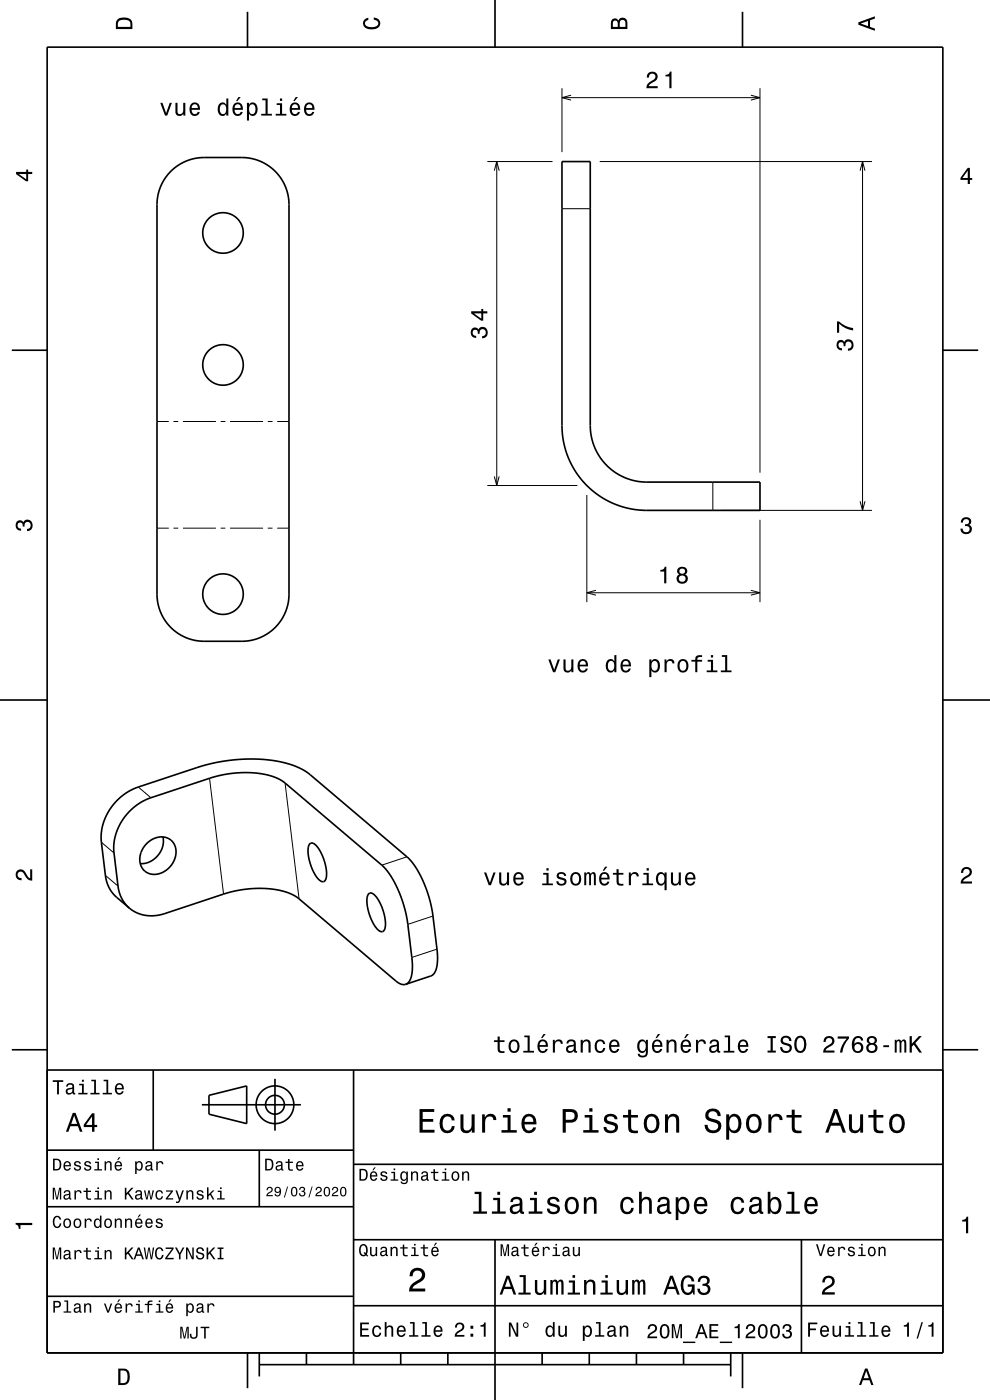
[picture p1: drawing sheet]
<svg xmlns="http://www.w3.org/2000/svg" width="210mm" height="297mm" viewBox="0 0 210 297" stroke-linecap="round" stroke-linejoin="round" font-family="sans-serif">
<g fill="none" stroke="#000" stroke-width=".21">
<path d="M119.2 18.7v13.6M161.2 18.7v81.6M103.4 34.3h13.8M104.9 36.2l.5-1.9 .5 1.9M105.4 34.3v68.7M119.2 20.7h42M121.1 20.2l-1.9 .5 1.9 .5M127.2 34.3h57.8M159.3 20.2l1.9 .5-1.9 .5M182.4 36.2l.6-1.9 .5 1.9M183 34.3v74M119.2 44.3h6"/>
<path d="M33.3 89.4h2.5M36.8 89.4h1M38.8 89.4h7M46.8 89.4h1M48.8 89.4h7M56.8 89.4h1M58.8 89.4h2.5M33.3 112h2.5M36.8 112h1M38.8 112h7M46.8 112h1M48.8 112h7"/>
<path d="M56.8 112h1M58.8 112h2.5M103.4 103h19.1M104.9 101.1l.5 1.9 .5-1.9M124.5 105v22.7M151.2 102.3v6M153.2 108.3h31.8M161.2 110.3v17.4M182.4 106.3l.6 2 .5-2M124.5 125.7h36.7M126.4 125.2l-1.9 .5 1.9 .6M159.3 125.2l1.9 .5-1.9 .6"/>
<path d="M21.5 178.7l2.7 2.3M29.3 167l2.7 2.2M44.4 165.1l3 24.6M60.5 166.1l2.9 24.6M22.4 185.7l2.6 2.3M86.3 181.8l-5.3 1.7M91.8 194.3l-5.3 1.8M92.7 201.3l-5.3 1.8"/>
</g>
<g fill="none" stroke="#000" stroke-width=".35">
<path d="M10 10h190v277h-190zM52.5 2.5v7.5M105 0v10M157.5 2.5v7.5M36.1 36.4a10 10 0 0 1 7.2-3h8a10 10 0 0 1 10 10v82.6a10 10 0 0 1-10 10h-8a10 10 0 0 1-10-10v-82.6a10 10 0 0 1 2.8-7zM119.2 34.3h6v56a12 12 0 0 0 12 12h24v6h-24.5l-3.5-.5-3.5-1.2-3.2-1.9-2.8-2.5-2.2-3.1-.9-2-.8-2.1-.4-2.2-.2-2zM2.5 74.3h7.5M200 74.3h7.5M0 148.5h10M200 148.5h10M31.2 178.9a3.6 3.6 0 0 1 5.7 .1 4.7 4.7 0 0 1-5.3 6.3 3.6 3.6 0 0 1-1.1-5.6zM34.6 177.6a4.9 4.9 0 0 1-4.8 5.6"/>
<path d="M65.7 179a1.02 1.02 0 0 1 1.5 .5 9.2 9.2 0 0 1 1.9 7.1 .81 .81 0 0 1-.8 .5 .81 .81 0 0 1-.7-.6 9.1 9.1 0 0 1-2.1-7.2zM27.4 192.7l-2.6-2.3a7.2 7.2 0 0 1-2.4-4.7l-.9-7a11.6 11.6 0 0 1 7.8-11.7l13.9-4.6 2.8-.7 3.5-.5 3.9-.2 4.5 .3 3.7 .9 2.9 1.3 1.2 .8 20.7 17.5 1.7 2.1 1.1 1.9 1.1 2.4 1.3 4.5 1.2 9.5v1.9l-.2 1.4a2.1 2.1 0 0 1-1.2 1.6l-5.4 1.7M27.4 192.7a7.2 7.2 0 0 1-2.4-4.7l-.8-7a11.6 11.6 0 0 1 7.8-11.8l13-4.3 4.1-.8 3.2-.2 3 .2 2.7 .7 2 1 21 17.7 1.8 2.2 1.1 1.9 1 2.2 1.3 4.5 1.2 9.7 .1 1.7-.3 1.6a2.12 2.12 0 0 1-1.2 1.5M27.4 192.7a7.7 7.7 0 0 0 7.6 1.1l12.7-4.2 3.1-.8 2.2-.3h2.7l2.6 .2 2.1 .4 1.5 .6 1.4 .9 20.9 17.7a2.09 2.09 0 0 0 1.8 .5M78.2 189.6a1.01 1.01 0 0 1 1.5 .5 9.1 9.1 0 0 1 1.9 7.1 .81 .81 0 0 1-.8 .5 .81 .81 0 0 1-.7-.6 9.1 9.1 0 0 1-2.1-7.2zM2.5 222.7h7.5M10 227h190M32.5 227v17M42.8 234.4h21M44.3 232.4l8-2v8l-8-2zM58.3 228.9v11M75 227v62.5"/>
<path d="M200 222.7h7.5M10 244h65M10 256h65M55 244v12M75 247h125M10 275h65M75 277h125M75 263h125M105 263v34M170 263v24M52.5 287v7.5M55 289.5h100"/>
<path d="M55 287v5M65 287v2.5M85 287v2.5M95 287v2.5M115 287v2.5M125 287v2.5M135 287v2.5M145 287v2.5M155 287v5M157.5 287v7.5"/>
<circle cx="47.3" cy="49.4" r="4.3"/>
<circle cx="47.3" cy="77.4" r="4.3"/>
<circle cx="47.3" cy="126" r="4.3"/>
<circle cx="58.3" cy="234.4" r="4"/>
<circle cx="58.3" cy="234.4" r="2"/>
</g>
<g fill="#000">
<path d="M25 4a2.2 2.2 0 0 0-.4 2.2h3.5v-1.2a1.42 1.42 0 0 0-1.8-1.3zM25.3 4.4a2.13 2.13 0 0 1 2.3 .3l.1 1h-2.7l.1-1z" fill-rule="evenodd"/>
<path d="M77.3 4.2l.8-.4v.4a.7 .7 0 0 0-.7 .5 .7 .7 0 0 0 .4 .8 1.7 1.7 0 0 0 2.5-.5 .9 .9 0 0 0-1-.8v-.5a1.24 1.24 0 0 1 1.4 1.1 1.24 1.24 0 0 1-1.1 1.4 2.22 2.22 0 0 1-2.5-.7l-.1-.5z" fill-rule="evenodd"/>
<path d="M129.8 4.2l-.2 .7v1.3h3.5v-1.4a.98 .98 0 0 0-.8-1 .98 .98 0 0 0-1.1 .6 .83 .83 0 0 0-1.4-.2zM130.1 4.5a.54 .54 0 0 1 .7-.1 .54 .54 0 0 1 .2 .6v.7h-1zM131.6 4.4a.62 .62 0 0 1 .7-.1 .62 .62 0 0 1 .4 .6v.8h-1.2z" fill-rule="evenodd"/>
<path d="M137.5 15.5l-.2 .4-.1 .6h.5a.7 .7 0 0 1 .5-.9 .7 .7 0 0 1 .8 .5 .7 .7 0 0 1-.5 .9 1.8 1.8 0 0 0-1.4 1.7h2.4v-.4h-1.9a2.19 2.19 0 0 1 1.5-1.2 1.14 1.14 0 0 0 .1-1.7 1.14 1.14 0 0 0-1.7 .1zM141.2 15.9v.3h.8v2.5h.4v-3.5h-.3a.78 .78 0 0 1-.9 .7z" fill-rule="evenodd"/>
<path d="M182.1 4.7v.6l3.5 1.2v-.4l-1-.4v-1.4l1-.4v-.4zM182.6 5l1.5-.5v1z" fill-rule="evenodd"/>
<path d="M3.4 36.5v.4l2.1 1.6h.5v-1.6h.8v-.4h-.8v-.5h-.4v.5zM4 36.9h1.6v1.1z" fill-rule="evenodd"/>
<path d="M34 21.8l1 2.7h.5l1-2.7h-.5l-.8 2.2-.7-2.2zM37.2 21.8v1.8a.89 .89 0 0 0 .6 1 .89 .89 0 0 0 1.1-.5v.4h.4v-2.7h-.4v1.6a.65 .65 0 0 1-.4 .7 .65 .65 0 0 1-.8-.3v-2zM40.5 22.1a1.55 1.55 0 0 0 .8 2.5 1.06 1.06 0 0 0 1.1-.9h-.5l-.2 .4-.4 .1a.76 .76 0 0 1-.6-.9h1.7a1.17 1.17 0 0 0-.5-1.4 1.17 1.17 0 0 0-1.4 .2zM40.8 22.3a.66 .66 0 0 1 .8-.1 .66 .66 0 0 1 .4 .7h-1.3zM46.5 22.1a1.57 1.57 0 0 0 .7 2.5l.5-.1 .3-.4v.4h.4v-3.6h-.4v1.3a.89 .89 0 0 0-1.5-.1zM46.8 22.4a.62 .62 0 0 1 .7-.3 .62 .62 0 0 1 .4 .6 1.12 1.12 0 0 1-.6 1.5 1.19 1.19 0 0 1-.5-1.8zM50.6 20.6l-.5 .8h.3l.7-.8zM49.6 22.1a1.54 1.54 0 0 0 .8 2.5 1.06 1.06 0 0 0 1.1-.9h-.5l-.2 .4-.3 .1a.76 .76 0 0 1-.7-.9h1.7a1.17 1.17 0 0 0-.5-1.4 1.17 1.17 0 0 0-1.4 .2zM49.9 22.3a.66 .66 0 0 1 .8-.1 .66 .66 0 0 1 .4 .7h-1.3zM52.4 21.8v3.8h.4v-1.5a.93 .93 0 0 0 1 .5 .93 .93 0 0 0 .8-.8 1.5 1.5 0 0 0-1-2.1l-.4 .1-.4 .4v-.4zM53 22.4a.63 .63 0 0 1 .7-.3 .63 .63 0 0 1 .5 .6 1.13 1.13 0 0 1-.7 1.5 1.18 1.18 0 0 1-.5-1.8zM55.6 20.9v.4h.7v2.8h-.9v.4h2.3v-.4h-.9v-3.2zM58.7 21.9v.4h.7v1.8h-.9v.4h2.3v-.4h-1v-2.2zM59.4 20.9v.5h.4v-.5zM62.7 20.6l-.5 .8h.3l.7-.8zM61.7 22.1a1.54 1.54 0 0 0 .8 2.5 1.06 1.06 0 0 0 1.1-.9h-.4l-.2 .4-.4 .1a.76 .76 0 0 1-.7-.9h1.8a1.16 1.16 0 0 0-.5-1.4 1.16 1.16 0 0 0-1.5 .2zM62.1 22.3a.66 .66 0 0 1 .8-.1 .66 .66 0 0 1 .3 .7h-1.3zM64.8 22.1a1.54 1.54 0 0 0 .8 2.5 1.06 1.06 0 0 0 1.1-.9h-.5l-.2 .4-.4 .1a.76 .76 0 0 1-.7-.9h1.8a1.17 1.17 0 0 0-.5-1.4 1.17 1.17 0 0 0-1.4 .2zM65.1 22.3a.66 .66 0 0 1 .8-.1 .66 .66 0 0 1 .4 .7h-1.4z" fill-rule="evenodd"/>
<path d="M205.3 35.6l-1.6 2.1v.5h1.6v.8h.4v-.8h.5v-.4h-.5v-2.2zM205.3 36.2v1.6h-1.1z" fill-rule="evenodd"/>
<path d="M100.1 69.8a1.17 1.17 0 0 0-.2 1.2 1.17 1.17 0 0 0 1.1 .7v-.5a.62 .62 0 0 1-.8-.3 .62 .62 0 0 1 .3-.8 .62 .62 0 0 1 .8 .2v.5h.4a.72 .72 0 0 1 .5-.9 .72 .72 0 0 1 .9 .5 .72 .72 0 0 1-.5 .9h-.3v.5a1.18 1.18 0 0 0 1.2-1.5 1.18 1.18 0 0 0-1.9-.6l-.1 .2a.86 .86 0 0 0-1.4-.1zM99.9 66v.5l2.2 1.5h.4v-1.5h.9v-.5h-.9v-.5h-.4v.5zM100.5 66.5h1.6v1.1z" fill-rule="evenodd"/>
<path d="M177.7 72.4a1.17 1.17 0 0 0-.2 1.3 1.17 1.17 0 0 0 1.1 .6v-.4a.62 .62 0 0 1-.8-.4 .62 .62 0 0 1 .3-.7 .62 .62 0 0 1 .8 .2v.4h.4a.72 .72 0 0 1 .5-.9 .72 .72 0 0 1 .9 .5 .72 .72 0 0 1-.5 .9h-.3v.5a1.18 1.18 0 0 0 1.2-1.5 1.18 1.18 0 0 0-1.9-.6l-.1 .2a.86 .86 0 0 0-1.4-.1zM177.5 68.2v2.4h.5v-1.9a5.2 5.2 0 0 0 3 1.4v-.5a5.3 5.3 0 0 1-3-1.4z" fill-rule="evenodd"/>
<path d="M3.6 110.6a.86 .86 0 0 1 1.4 .2 1.06 1.06 0 0 1 1.2-.5 1.06 1.06 0 0 1 .7 1.2 1.1 1.1 0 0 1-1.2 1.2v-.5a.71 .71 0 0 0 .8-1 .71 .71 0 0 0-1.3-.1v.6h-.4a.61 .61 0 0 0-.3-.8 .61 .61 0 0 0-.8 .3 .61 .61 0 0 0 .2 .8l.6 .1v.5a1.15 1.15 0 0 1-1.2-.7 1.15 1.15 0 0 1 .3-1.3z" fill-rule="evenodd"/>
<path d="M204.1 110a1.08 1.08 0 0 1 1.4-.2 1.08 1.08 0 0 1 .4 1.3l-.3 .3a1.06 1.06 0 0 1 .5 1.2 1.06 1.06 0 0 1-1.2 .7 1.1 1.1 0 0 1-1.2-1.2h.5a.71 .71 0 0 0 1 .8 .71 .71 0 0 0 .1-1.3h-.6v-.4a.61 .61 0 0 0 .8-.3 .61 .61 0 0 0-.2-.8 .61 .61 0 0 0-.9 .2l-.1 .6h-.5z" fill-rule="evenodd"/>
<path d="M140.1 120.9v.4h.8v2.4h.4v-3.5h-.3a.77 .77 0 0 1-.9 .7zM143.9 120.5a.83 .83 0 0 0 .2 1.4 1.11 1.11 0 0 0-.4 1.5 1.11 1.11 0 0 0 1.5 .4 1.03 1.03 0 0 0 .7-1 1.03 1.03 0 0 0-.6-.9 .88 .88 0 0 0 .4-1.1 .88 .88 0 0 0-1-.6zM144 122.8a.71 .71 0 0 1 1.4 0 .71 .71 0 0 1-1.4 0zM144.1 121.2a.6 .6 0 0 1 1.2 0 .6 .6 0 0 1-1.2 0z" fill-rule="evenodd"/>
<path d="M116.3 139.9l1 2.7h.5l1-2.7h-.5l-.7 2.2-.8-2.2zM119.5 139.9v1.8a.89 .89 0 0 0 .6 1 .89 .89 0 0 0 1.1-.5v.4h.4v-2.7h-.4v1.6a.65 .65 0 0 1-.4 .7 .65 .65 0 0 1-.8-.3v-2zM122.8 140.2a1.54 1.54 0 0 0 .8 2.5 1.05 1.05 0 0 0 1.1-.9h-.4l-.3 .4-.3 .1a.76 .76 0 0 1-.7-.9h1.7a1.16 1.16 0 0 0-.4-1.4 1.16 1.16 0 0 0-1.5 .2zM123.2 140.4a.66 .66 0 0 1 .7-.1 .66 .66 0 0 1 .4 .7h-1.3zM128.8 140.2a1.58 1.58 0 0 0 .7 2.5l.5-.1 .3-.4v.4h.5v-3.6h-.5v1.3a.89 .89 0 0 0-1.5-.1zM129.1 140.5a.62 .62 0 0 1 .7-.3 .62 .62 0 0 1 .5 .6 1.12 1.12 0 0 1-.7 1.5 1.19 1.19 0 0 1-.5-1.8zM131.9 140.2a1.54 1.54 0 0 0 .8 2.5 1.05 1.05 0 0 0 1.1-.9h-.4l-.3 .4-.3 .1a.76 .76 0 0 1-.7-.9h1.7a1.16 1.16 0 0 0-.4-1.4 1.16 1.16 0 0 0-1.5 .2zM132.3 140.4a.66 .66 0 0 1 .8-.1 .66 .66 0 0 1 .3 .7h-1.3zM137.7 139.9v3.8h.5v-1.5a.93 .93 0 0 0 1 .5 .93 .93 0 0 0 .7-.8 1.5 1.5 0 0 0-.9-2.1l-.5 .1-.3 .4v-.4zM138.4 140.5a.63 .63 0 0 1 .7-.3 .63 .63 0 0 1 .4 .6 1.13 1.13 0 0 1-.6 1.5 1.18 1.18 0 0 1-.5-1.8zM141 139.9v2.7h.4v-1.5a.66 .66 0 0 1 .4-.8 .66 .66 0 0 1 .8 .2v.2h.5a.89 .89 0 0 0-.7-.9 .89 .89 0 0 0-1 .5v-.4zM144 140.2a1.53 1.53 0 0 0 .9 2.5 1.48 1.48 0 0 0 1.1-1.5 1.48 1.48 0 0 0-1.1-1.4l-.5 .1zM144.3 140.5a.67 .67 0 0 1 .8-.3 .67 .67 0 0 1 .4 .6 1.11 1.11 0 0 1-.6 1.5 1.17 1.17 0 0 1-.6-1.8zM146.7 140v.4h.8v2.2h.4v-2.2h1v-.4h-1a.5 .5 0 0 1 .7-.6h.3v-.4a1.04 1.04 0 0 0-1.4 .7v.3zM150.1 140v.4h.7v1.8h-.9v.4h2.3v-.4h-.9v-2.2zM150.8 139v.5h.5v-.5zM153.1 139v.4h.7v2.8h-.9v.4h2.3v-.4h-.9v-3.2z" fill-rule="evenodd"/>
<path d="M3.6 184.7a1.22 1.22 0 0 1 2 .8l.4 .5 .4 .3v-1.9h.4v2.4a1.8 1.8 0 0 1-1.7-1.4 .71 .71 0 0 0-.9-.5 .71 .71 0 0 0-.5 .9 .71 .71 0 0 0 .9 .5v.4a1.19 1.19 0 0 1-1.2-.6 1.19 1.19 0 0 1 .2-1.4z" fill-rule="evenodd"/>
<path d="M102.7 185.1l1 2.7h.4l1-2.7h-.4l-.8 2.2-.8-2.2zM105.9 185.1v1.8a.89 .89 0 0 0 .6 1 .89 .89 0 0 0 1.1-.5v.4h.4v-2.7h-.5v1.6a.65 .65 0 0 1-.3 .7 .65 .65 0 0 1-.9-.3v-2zM109.2 185.4a1.54 1.54 0 0 0 .8 2.5 1.06 1.06 0 0 0 1.1-.9h-.5l-.2 .4-.4 .1a.76 .76 0 0 1-.7-.9h1.8a1.17 1.17 0 0 0-.5-1.4 1.17 1.17 0 0 0-1.4 .2zM109.5 185.6a.66 .66 0 0 1 .8-.1 .66 .66 0 0 1 .3 .7h-1.3zM115.2 185.2v.4h.7v1.8h-.9v.4h2.3v-.4h-.9v-2.2zM115.9 184.2v.5h.5v-.5zM118.3 185.2a.75 .75 0 0 0-.2 .9 .75 .75 0 0 0 .7 .5l.9 .3a.63 .63 0 0 1-.6 .6 .63 .63 0 0 1-.7-.5h-.4a1.07 1.07 0 0 0 1.2 .9 1.07 1.07 0 0 0 .9-1.2l-.4-.4-1.1-.3a.53 .53 0 0 1 .4-.7 .53 .53 0 0 1 .7 .5h.4a1.03 1.03 0 0 0-.7-.8 1.03 1.03 0 0 0-1.1 .2zM121.3 185.4a1.53 1.53 0 0 0 .8 2.5 1.48 1.48 0 0 0 1.2-1.5 1.48 1.48 0 0 0-1.2-1.4l-.5 .1zM121.6 185.7a.67 .67 0 0 1 .7-.3 .67 .67 0 0 1 .5 .6 1.11 1.11 0 0 1-.7 1.5 1.17 1.17 0 0 1-.5-1.8zM123.9 185.1v2.7h.4l.1-2.1 .2-.3h.2l.2 .3v2.1h.4v-2.1l.3-.3 .2 .1 .1 .4v1.9h.4v-1.9a.69 .69 0 0 0-.5-.9l-.6 .4-.2-.3-.3-.1-.5 .4v-.3zM128.4 183.9l-.6 .8h.3l.7-.8zM127.4 185.4a1.54 1.54 0 0 0 .8 2.5 1.05 1.05 0 0 0 1.1-.9h-.5l-.2 .4-.4 .1a.75 .75 0 0 1-.7-.9h1.8a1.16 1.16 0 0 0-.5-1.4 1.16 1.16 0 0 0-1.4 .2zM127.7 185.6a.66 .66 0 0 1 .8-.1 .66 .66 0 0 1 .4 .7h-1.4zM130.8 184.4v.8h-.8v.4h.8v1.8a1.04 1.04 0 0 0 1.4 .5v-.4a.68 .68 0 0 1-1-.4v-1.5h1v-.4h-1v-.8zM133.4 185.1v2.7h.4v-1.6a.66 .66 0 0 1 .4-.7 .66 .66 0 0 1 .8 .2l.1 .2h.4a.89 .89 0 0 0-.7-.9 .89 .89 0 0 0-1 .5v-.4zM136.5 185.2v.4h.7v1.8h-.9v.4h2.2v-.4h-.9v-2.2zM137.2 184.2v.5h.4v-.5zM139.4 185.4a1.57 1.57 0 0 0 .8 2.5l.4-.1 .4-.4v1.4h.4v-3.7h-.4v.4l-.2-.2a.87 .87 0 0 0-1.4 .1zM139.8 185.7a.62 .62 0 0 1 .7-.3 .62 .62 0 0 1 .4 .6 1.11 1.11 0 0 1-.6 1.5 1.19 1.19 0 0 1-.5-1.8zM142.3 185.1v1.8a.89 .89 0 0 0 .6 1 .89 .89 0 0 0 1.1-.5v.4h.4v-2.7h-.4v1.6a.65 .65 0 0 1-.4 .7 .65 .65 0 0 1-.8-.3v-2zM145.6 185.4a1.54 1.54 0 0 0 .8 2.5 1.06 1.06 0 0 0 1.1-.9h-.5l-.2 .4-.3 .1a.75 .75 0 0 1-.7-.9h1.7a1.17 1.17 0 0 0-.5-1.4 1.17 1.17 0 0 0-1.4 .2zM145.9 185.6a.66 .66 0 0 1 .8-.1 .66 .66 0 0 1 .4 .7h-1.3z" fill-rule="evenodd"/>
<path d="M204.2 184.2a1.18 1.18 0 0 1 1.9 .3 1.18 1.18 0 0 1-1 1.7l-.5 .4-.3 .4h1.9v.4h-2.4a1.81 1.81 0 0 1 1.4-1.7 .71 .71 0 0 0 .5-.9 .71 .71 0 0 0-.9-.5 .71 .71 0 0 0-.5 .9h-.5z" fill-rule="evenodd"/>
<path d="M11.2 229.2v.3h.9v2.7h.4v-2.7h.9v-.3zM14.3 230l-.3 .5h.4a.47 .47 0 0 1 .6-.4 .47 .47 0 0 1 .3 .6l-.2 .1a.84 .84 0 0 0-1 .2 .84 .84 0 0 0 0 1.1 .9 .9 0 0 0 1.3-.2l.1 .2 .5 .1v-.3l-.3-.1v-.1v-1.2a.87 .87 0 0 0-.6-.7 .87 .87 0 0 0-.8 .2zM14.4 231.3l.9-.3a.66 .66 0 0 1-.1 .7 .66 .66 0 0 1-.8 .1zM16.8 229.9v.3h.6v1.6h-.8v.4h2v-.4h-.8v-1.9zM17.4 229.1v.4h.4v-.4zM19.4 229.1v.3h.6v2.4h-.8v.4h1.9v-.4h-.7v-2.7zM22 229.1v.3h.6v2.4h-.8v.4h1.9v-.4h-.7v-2.7zM24.6 230.1a1.32 1.32 0 0 0 .7 2.1 .9 .9 0 0 0 .9-.7h-.3l-.2 .3-.4 .1a.65 .65 0 0 1-.5-.8h1.5a1 1 0 0 0-.4-1.2 1 1 0 0 0-1.3 .2zM24.9 230.3a.57 .57 0 0 1 .7-.1 .57 .57 0 0 1 .3 .6h-1.1z" fill-rule="evenodd"/>
<path d="M105.6 219.9v.8h-.8v.4h.8v1.8a1.05 1.05 0 0 0 1.4 .5v-.4a.68 .68 0 0 1-1-.4v-1.5h1v-.4h-1v-.8zM108.2 220.9a1.53 1.53 0 0 0 .8 2.5 1.48 1.48 0 0 0 1.2-1.5 1.48 1.48 0 0 0-1.2-1.4l-.5 .1zM108.5 221.2a.67 .67 0 0 1 .7-.3 .67 .67 0 0 1 .5 .6 1.11 1.11 0 0 1-.7 1.5 1.17 1.17 0 0 1-.5-1.8zM111.2 219.7v.4h.7v2.8h-.9v.4h2.3v-.4h-.9v-3.2zM115.3 219.4l-.5 .8h.3l.7-.8zM114.3 220.9a1.54 1.54 0 0 0 .8 2.5 1.05 1.05 0 0 0 1.1-.9h-.5l-.2 .4-.3 .1a.76 .76 0 0 1-.7-.9h1.7a1.16 1.16 0 0 0-.5-1.4 1.16 1.16 0 0 0-1.4 .2zM114.6 221.1a.66 .66 0 0 1 .8-.1 .66 .66 0 0 1 .4 .7h-1.3zM117.3 220.6v2.7h.4v-1.5a.67 .67 0 0 1 .4-.8 .67 .67 0 0 1 .8 .2v.2h.5a.89 .89 0 0 0-.7-.9 .89 .89 0 0 0-1 .5v-.4zM120.4 220.7l-.2 .7h.4a.55 .55 0 0 1 .6-.5 .55 .55 0 0 1 .4 .7l-.2 .1a.98 .98 0 0 0-1.1 .3 .98 .98 0 0 0 0 1.2 1.06 1.06 0 0 0 1.5-.3l.1 .4h.5v-.3l-.2-.1-.1-1.6a1.02 1.02 0 0 0-1.7-.6zM120.6 222.2l1.1-.3a.77 .77 0 0 1-.2 .9 .77 .77 0 0 1-.9 .1zM123.2 220.6v2.7h.4v-1.6a.63 .63 0 0 1 .4-.7 .63 .63 0 0 1 .8 .3v2h.5v-1.8a.89 .89 0 0 0-.6-1 .89 .89 0 0 0-1.1 .5v-.4zM126.4 220.9a1.53 1.53 0 0 0 .9 2.5 1.06 1.06 0 0 0 1.1-1.1h-.4a.67 .67 0 0 1-.7 .7 .67 .67 0 0 1-.7-.6 1.12 1.12 0 0 1 .7-1.5 .6 .6 0 0 1 .6 .6h.5a1.09 1.09 0 0 0-.8-1 1.09 1.09 0 0 0-1.2 .4zM129.5 220.9a1.54 1.54 0 0 0 .8 2.5 1.05 1.05 0 0 0 1.1-.9h-.5l-.2 .4-.4 .1a.76 .76 0 0 1-.7-.9h1.8a1.16 1.16 0 0 0-.5-1.4 1.16 1.16 0 0 0-1.4 .2zM129.8 221.1a.66 .66 0 0 1 .8-.1 .66 .66 0 0 1 .4 .7h-1.4zM135.4 220.9a1.57 1.57 0 0 0 .8 2.5l.5-.1 .3-.4a.73 .73 0 0 1-.3 1 .73 .73 0 0 1-1-.4h-.4a1.1 1.1 0 0 0 1.2 .9 1.1 1.1 0 0 0 .9-1.2v-2.6h-.4v.4l-.3-.4a.9 .9 0 0 0-1.3 .3zM135.8 221.2a.63 .63 0 0 1 .7-.3 .63 .63 0 0 1 .4 .6 1.11 1.11 0 0 1-.6 1.5 1.19 1.19 0 0 1-.5-1.8zM139.6 219.4l-.5 .8h.3l.7-.8zM138.6 220.9a1.54 1.54 0 0 0 .8 2.5 1.06 1.06 0 0 0 1.1-.9h-.5l-.2 .4-.4 .1a.76 .76 0 0 1-.7-.9h1.8a1.16 1.16 0 0 0-.5-1.4 1.16 1.16 0 0 0-1.4 .2zM138.9 221.1a.66 .66 0 0 1 .8-.1 .66 .66 0 0 1 .4 .7h-1.4zM141.4 220.6v2.7h.4v-1.6a.64 .64 0 0 1 .4-.7 .64 .64 0 0 1 .8 .3l.1 2h.4v-1.8a.89 .89 0 0 0-.6-1 .89 .89 0 0 0-1.1 .5v-.4zM145.6 219.4l-.5 .8h.3l.7-.8zM144.7 220.9a1.54 1.54 0 0 0 .8 2.5 1.05 1.05 0 0 0 1-.9h-.4l-.2 .4-.4 .1a.76 .76 0 0 1-.7-.9h1.8a1.16 1.16 0 0 0-.5-1.4 1.16 1.16 0 0 0-1.4 .2zM145 221.1a.66 .66 0 0 1 .8-.1 .66 .66 0 0 1 .3 .7h-1.3zM147.6 220.6v2.7h.5v-1.5a.66 .66 0 0 1 .3-.8 .66 .66 0 0 1 .9 .2v.2h.5a.89 .89 0 0 0-.7-.9 .89 .89 0 0 0-1.1 .5v-.4zM150.8 220.7l-.3 .7h.4a.55 .55 0 0 1 .7-.5 .55 .55 0 0 1 .4 .7l-.2 .1a.98 .98 0 0 0-1.2 .3 .98 .98 0 0 0 0 1.2 1.06 1.06 0 0 0 1.5-.3l.1 .4h.6v-.3l-.3-.1v-1.6a1.02 1.02 0 0 0-1.7-.6zM151 222.2l1.1-.3a.77 .77 0 0 1-.2 .9 .77 .77 0 0 1-.9 .1zM153.7 219.7v.4h.7v2.8h-.9v.4h2.3v-.4h-.9v-3.2zM156.8 220.9a1.54 1.54 0 0 0 .8 2.5 1.06 1.06 0 0 0 1.1-.9h-.4l-.3 .4-.3 .1a.76 .76 0 0 1-.7-.9h1.7a1.17 1.17 0 0 0-.5-1.4 1.17 1.17 0 0 0-1.4 .2zM157.2 221.1a.66 .66 0 0 1 .8-.1 .66 .66 0 0 1 .3 .7h-1.3zM162.8 219.8v.4h.7v2.7h-.7v.4h1.8v-.4h-.7v-2.7h.7v-.4zM165.9 220a.96 .96 0 0 0-.3 1.1 .96 .96 0 0 0 .9 .6 .77 .77 0 0 1 1 .9 .83 .83 0 0 1-1 .3 .83 .83 0 0 1-.6-.8h-.4a1.21 1.21 0 0 0 1.5 1.3 1.21 1.21 0 0 0 .7-1.8l-1.2-.4a.58 .58 0 0 1-.4-.8 .58 .58 0 0 1 .9-.2l.2 .1 .2 .5h.5a1.17 1.17 0 0 0-.7-1.1 1.17 1.17 0 0 0-1.3 .3zM168.8 220.2a2.53 2.53 0 0 0 .4 3.1 1.21 1.21 0 0 0 1.8-1 1.93 1.93 0 0 0-1-2.6l-.8 .1zM169.4 220.2l.4-.1a1.7 1.7 0 0 1 .3 2.8l-.3 .1a1.12 1.12 0 0 1-.8-1.4v-.7zM175 220.1l-.3 .9h.4a.71 .71 0 0 1 .6-.8 .71 .71 0 0 1 .8 .5 .71 .71 0 0 1-.5 .9 1.8 1.8 0 0 0-1.4 1.7h2.4v-.4h-1.9a2.23 2.23 0 0 1 1.5-1.2 1.13 1.13 0 0 0 .1-1.7 1.13 1.13 0 0 0-1.7 .1zM177.7 219.9v.4h1.9a5.2 5.2 0 0 0-1.4 3h.5a5.2 5.2 0 0 1 1.4-3v-.4zM181.2 220.1l-.4 .8a1.75 1.75 0 0 0 1.2 2.5 1.15 1.15 0 0 0 1.1-1.6 1.15 1.15 0 0 0-1.9-.3 1.02 1.02 0 0 1 .8-1.3 .59 .59 0 0 1 .7 .5h.4a1.11 1.11 0 0 0-.7-.9 1.11 1.11 0 0 0-1.2 .3zM181.2 222.3a.75 .75 0 0 1 1.5 0 .75 .75 0 0 1-1.5 0zM184.1 220a.83 .83 0 0 0 .2 1.4 1.11 1.11 0 0 0-.4 1.6 1.11 1.11 0 0 0 1.6 .3 1.03 1.03 0 0 0 .6-.9 1.03 1.03 0 0 0-.5-1 .89 .89 0 0 0 .4-1.1 .89 .89 0 0 0-1.1-.5zM184.2 222.3a.71 .71 0 0 1 1.4 0 .71 .71 0 0 1-1.4 0zM184.3 220.7a.6 .6 0 0 1 1.2 0 .6 .6 0 0 1-1.2 0zM187.4 221.7v.4h1.2v-.4zM189.8 220.6v2.7h.4v-1.8l.2-.6h.3l.1 .3v2.1h.4v-2.1l.4-.3 .2 .1v.4v1.9h.4v-1.9a.69 .69 0 0 0-.5-.9l-.5 .4-.2-.3-.3-.1-.5 .4v-.3zM193 219.8v3.5h.4v-1.2l.4-.5 1.2 1.7h.6l-1.4-2 1.3-1.5h-.6l-1.5 1.6v-1.6z" fill-rule="evenodd"/>
<path d="M3.3 259.4h3.5v.5h-2.5v.8h-.3a.77 .77 0 0 0-.7-.9z" fill-rule="evenodd"/>
<path d="M11.2 252v2.5h.3v-2.3l.4 2.3h.3l.5-2.3v2.3h.3v-2.5h-.5l-.4 2.2-.5-2.2zM13.7 252.6l-.2 .5h.3a.39 .39 0 0 1 .5-.4 .39 .39 0 0 1 .3 .6h-.2a.65 .65 0 0 0-.9 .4 .65 .65 0 0 0 .5 .8l.7-.3v.2l.4 .1v-.3h-.1l-.1-1.1a.72 .72 0 0 0-.4-.6 .72 .72 0 0 0-.8 .1zM13.8 253.7l.8-.2a.55 .55 0 0 1-.1 .6 .55 .55 0 0 1-.7 .1zM15.8 252.5v2h.3v-1.1a.47 .47 0 0 1 .3-.6 .47 .47 0 0 1 .6 .2v.1h.3a.64 .64 0 0 0-.5-.6 .64 .64 0 0 0-.7 .4v-.4zM18.3 252v.6h-.6v.3h.6v1.3a.75 .75 0 0 0 1 .3v-.3l-.6-.1-.1-.3v-.9h.7v-.3h-.7v-.6zM20.2 252.6v.3h.5v1.3h-.7v.3h1.6v-.3h-.6v-1.6zM20.7 251.9v.3h.3v-.3zM22.2 252.5v2h.3v-1.1a.45 .45 0 0 1 .4-.7 .45 .45 0 0 1 .5 .6v1.2h.3v-1.3a.63 .63 0 0 0-.5-.7 .63 .63 0 0 0-.7 .3v-.3zM26.5 252v2.5h.3v-.9l.3-.3 .9 1.2h.4l-1.1-1.5 1-1h-.4l-1.1 1.1v-1.1zM28.9 252.6l-.2 .5h.3a.39 .39 0 0 1 .5-.4 .39 .39 0 0 1 .2 .6h-.1a.65 .65 0 0 0-.9 .4 .65 .65 0 0 0 .5 .8l.6-.3 .1 .2 .4 .1v-.3h-.2v-1.1a.72 .72 0 0 0-.5-.6 .72 .72 0 0 0-.7 .1zM29 253.7l.8-.2a.55 .55 0 0 1-.1 .6 .55 .55 0 0 1-.7 .1zM30.5 252.5l.5 2h.3l.3-1.7 .3 1.7h.3l.5-2h-.3l-.4 1.7-.2-1.7h-.4l-.2 1.7-.4-1.7zM33.2 252.7a1.04 1.04 0 0 0-.2 1.2 1.04 1.04 0 0 0 1.1 .6l.4-.4 .1-.3h-.3l-.3 .4a.73 .73 0 0 1-.7-.7 .73 .73 0 0 1 .7-.7l.3 .4h.3a.78 .78 0 0 0-.6-.7 .78 .78 0 0 0-.8 .2zM35.2 252.5v.3h1.1l-1.1 1.4v.3h1.5v-.3h-1.1l1.1-1.4v-.3zM37.2 252.5l.8 2.1-.2 .3h-.5v.3a.63 .63 0 0 0 .9-.5l.8-2.2h-.3l-.6 1.6-.5-1.6zM39.5 252.5v2h.3v-1.1a.45 .45 0 0 1 .4-.7 .45 .45 0 0 1 .5 .6v1.2h.3v-1.3a.63 .63 0 0 0-.4-.7 .63 .63 0 0 0-.8 .3v-.3zM41.9 252.6l-.1 .2a.68 .68 0 0 0 .8 .9l.2 .1a.43 .43 0 0 1-.3 .5 .43 .43 0 0 1-.5-.4h-.3a.74 .74 0 0 0 .9 .7 .74 .74 0 0 0 .5-1.1l-1-.3a.38 .38 0 0 1 .3-.5 .38 .38 0 0 1 .5 .4l.3-.1a.78 .78 0 0 0-1.3-.4zM43.9 251.9v2.6h.3v-.7l.4-.3 .5 1h.4l-.7-1.3 .7-.7h-.4l-.9 .9v-1.5zM46.2 252.6v.3h.5v1.3h-.7v.3h1.7v-.3h-.7v-1.6zM46.7 251.9v.3h.3v-.3z" fill-rule="evenodd"/>
<path d="M11.3 245.8v2.5h.8a1.37 1.37 0 0 0 .7-2.2 1.56 1.56 0 0 0-1.5-.3zM11.6 246.1a.98 .98 0 0 1 1.1 .7 .98 .98 0 0 1-.6 1.2h-.5zM13.7 246.6a1.04 1.04 0 0 0-.2 1.2 1.04 1.04 0 0 0 1 .5l.5-.5h-.3l-.4 .3a.54 .54 0 0 1-.5-.7h1.3a.83 .83 0 0 0-.4-.9 .83 .83 0 0 0-1 .1zM13.9 246.7l.2-.1a.48 .48 0 0 1 .5 .1 .48 .48 0 0 1 .1 .5h-.9zM15.9 246.5l-.2 .1a.68 .68 0 0 0 .9 .9l.2 .1a.43 .43 0 0 1-.4 .5 .43 .43 0 0 1-.4-.4h-.3a.74 .74 0 0 0 .9 .7 .74 .74 0 0 0 .5-1l-1-.4a.38 .38 0 0 1 .3-.5 .38 .38 0 0 1 .4 .4h.3a.77 .77 0 0 0-1.2-.4zM18 246.5l-.1 .1a.68 .68 0 0 0 .9 .9l.2 .1a.43 .43 0 0 1-.4 .5 .43 .43 0 0 1-.5-.4h-.3a.74 .74 0 0 0 .9 .7 .74 .74 0 0 0 .5-1l-.9-.4a.38 .38 0 0 1 .3-.5 .38 .38 0 0 1 .4 .4h.3a.78 .78 0 0 0-1.3-.4zM20.2 246.4v.3h.5v1.3h-.7v.3h1.6v-.3h-.6v-1.6zM20.7 245.7v.4h.3v-.4zM22.2 246.4v1.9h.3v-1.1a.45 .45 0 0 1 .4-.6 .45 .45 0 0 1 .5 .5v1.2h.3v-1.3a.63 .63 0 0 0-.5-.7 .63 .63 0 0 0-.7 .4v-.3zM25.2 245.5l-.4 .6h.3l.5-.6zM24.5 246.6a1.04 1.04 0 0 0-.2 1.2 1.04 1.04 0 0 0 1.1 .5l.5-.5h-.4l-.4 .3a.54 .54 0 0 1-.5-.7h1.3a.83 .83 0 0 0-.4-.9 .83 .83 0 0 0-1 .1zM24.8 246.7l.1-.1a.48 .48 0 0 1 .5 .1 .48 .48 0 0 1 .2 .5h-1zM28.7 246.4v2.7h.3v-1.1a.66 .66 0 0 0 .7 .4 .66 .66 0 0 0 .5-.6 .91 .91 0 0 0 0-1.1 .91 .91 0 0 0-1-.3l-.2 .3v-.3zM29.1 246.8a.45 .45 0 0 1 .5-.2 .45 .45 0 0 1 .3 .4l.1 .3a.6 .6 0 0 1-.5 .8 .85 .85 0 0 1-.4-1.3zM31.1 246.5l-.2 .4h.3a.39 .39 0 0 1 .4-.3 .39 .39 0 0 1 .3 .5h-.1a.65 .65 0 0 0-1 .4 .65 .65 0 0 0 .6 .9l.6-.3 .1 .2h.4v-.2l-.2-.1v-1.1a.72 .72 0 0 0-.5-.6 .72 .72 0 0 0-.7 .2zM31.2 247.6l.8-.3a.55 .55 0 0 1-.2 .6 .55 .55 0 0 1-.6 .1zM33.1 246.4v1.9h.4v-1.1a.47 .47 0 0 1 .2-.6 .47 .47 0 0 1 .6 .2v.2h.4a.64 .64 0 0 0-.5-.7 .64 .64 0 0 0-.8 .4v-.3z" fill-rule="evenodd"/>
<path d="M11.4 258.2a1.45 1.45 0 0 0 .7 2.3 .94 .94 0 0 0 .9-1h-.3a.59 .59 0 0 1-.8 .7 1.3 1.3 0 0 1 .2-2l.3 .1 .2 .4h.4a.85 .85 0 0 0-.6-.8 .85 .85 0 0 0-1 .3zM13.6 258.7a1.04 1.04 0 0 0-.1 1.3 1.04 1.04 0 0 0 1.1 .5 1.04 1.04 0 0 0 .5-1.3 1.04 1.04 0 0 0-1.2-.7zM13.9 258.9a.48 .48 0 0 1 .5-.1 .48 .48 0 0 1 .3 .4 .66 .66 0 0 1 0 .7 .66 .66 0 0 1-.7 .3 .97 .97 0 0 1-.1-1.3zM15.8 258.7a1.04 1.04 0 0 0-.2 1.3 1.04 1.04 0 0 0 1.2 .5 1.04 1.04 0 0 0 .5-1.3 1.04 1.04 0 0 0-1.2-.7zM16 258.9a.48 .48 0 0 1 .6-.1 .48 .48 0 0 1 .3 .4 .66 .66 0 0 1 0 .7 .66 .66 0 0 1-.7 .3 .97 .97 0 0 1-.2-1.3zM18 258.5v2h.3v-1.1a.47 .47 0 0 1 .2-.6 .47 .47 0 0 1 .6 .2l.1 .1h.3a.64 .64 0 0 0-.5-.6 .64 .64 0 0 0-.7 .4v-.4zM20.1 258.7a1.07 1.07 0 0 0-.2 1.1 1.07 1.07 0 0 0 .9 .7l.4-.3v.3h.3v-2.6h-.3v.9a.64 .64 0 0 0-1.1-.1zM20.4 258.9a.44 .44 0 0 1 .4-.1 .44 .44 0 0 1 .4 .4 .65 .65 0 0 1 0 .7 .65 .65 0 0 1-.7 .3 .98 .98 0 0 1-.1-1.3zM22.3 258.7a1.04 1.04 0 0 0-.1 1.3 1.04 1.04 0 0 0 1.1 .5 1.04 1.04 0 0 0 .5-1.3 1.04 1.04 0 0 0-1.2-.7zM22.5 258.9a.48 .48 0 0 1 .6-.1 .48 .48 0 0 1 .3 .4 .66 .66 0 0 1 0 .7 .66 .66 0 0 1-.7 .3 .97 .97 0 0 1-.2-1.3zM24.3 258.5v2h.4v-1.1a.45 .45 0 0 1 .3-.7 .45 .45 0 0 1 .5 .6v1.2h.4v-1.3a.63 .63 0 0 0-.5-.7 .63 .63 0 0 0-.7 .3v-.3zM26.5 258.5v2h.3v-1.1a.45 .45 0 0 1 .4-.7 .45 .45 0 0 1 .5 .6v1.2h.3v-1.3a.63 .63 0 0 0-.4-.7 .63 .63 0 0 0-.8 .3v-.3zM29.5 257.7l-.3 .6h.2l.5-.6zM28.9 258.7a1.04 1.04 0 0 0-.2 1.2 1.04 1.04 0 0 0 1 .6l.5-.6h-.3l-.4 .4a.54 .54 0 0 1-.5-.7h1.2a.83 .83 0 0 0-.3-1 .83 .83 0 0 0-1 .1zM29.1 258.9l.1-.1a.48 .48 0 0 1 .5 .1 .48 .48 0 0 1 .2 .4h-.9zM31 258.7a1.04 1.04 0 0 0-.2 1.2 1.04 1.04 0 0 0 1.1 .6l.5-.6h-.3a.49 .49 0 0 1-.7 .3 .49 .49 0 0 1-.3-.6h1.3a.83 .83 0 0 0-.3-1 .83 .83 0 0 0-1.1 .1zM31.3 258.9l.1-.1a.48 .48 0 0 1 .5 .1 .48 .48 0 0 1 .2 .4h-1zM33.2 258.6l-.1 .2a.69 .69 0 0 0 .8 .9l.3 .1a.43 .43 0 0 1-.4 .5 .43 .43 0 0 1-.5-.4h-.3a.74 .74 0 0 0 .9 .7 .74 .74 0 0 0 .5-1.1l-1-.3a.38 .38 0 0 1 .3-.5 .38 .38 0 0 1 .5 .3h.3a.78 .78 0 0 0-1.3-.4z" fill-rule="evenodd"/>
<path d="M15.4 236.1l-1.4 4h.5l.4-1.2h1.6l.5 1.2h.5l-1.5-4zM15.7 236.7l.7 1.7h-1.3zM19.5 236.2l-1.7 2.4v.5h1.7v1h.5v-1h.6v-.5h-.6v-2.4zM19.5 236.9v1.7h-1.3z" fill-rule="evenodd"/>
<path d="M56.7 251.9l-.2 .6h.3a.4 .4 0 0 1 .3-.5 .4 .4 0 0 1 .5 .3 .4 .4 0 0 1-.3 .5l-.2 .1a.94 .94 0 0 0-.6 .9h1.4v-.3h-1.1l.5-.4a.67 .67 0 0 0 .5-1 .67 .67 0 0 0-1.1-.2zM58.4 252a.66 .66 0 0 0 0 .9 .66 .66 0 0 0 .9 0 .58 .58 0 0 1-.4 .7l-.3-.1-.1-.2h-.3a.7 .7 0 0 0 .9 .5 .7 .7 0 0 0 .5-.8 .81 .81 0 0 0-.2-1 .81 .81 0 0 0-1 0zM58.5 252.4a.43 .43 0 0 1 .8 0 .43 .43 0 0 1-.8 0zM60.9 251.7l-.7 2.3h.2l.7-2.3zM61.9 252a1.16 1.16 0 0 0 .5 1.8 1.16 1.16 0 0 0 .5-1.8 .63 .63 0 0 0-1 0zM62.2 252.1l.2-.1a.98 .98 0 0 1 0 1.6l-.2-.1-.2-.4v-.6zM63.6 251.9l-.1 .5h.2a.35 .35 0 0 1 .2-.4 .35 .35 0 0 1 .5 .1 .35 .35 0 0 1-.2 .5h-.2v.2a.42 .42 0 0 1 .5 .4 .42 .42 0 0 1-.4 .5 .42 .42 0 0 1-.4-.6h-.3a.66 .66 0 0 0 .9 .7 .66 .66 0 0 0 .2-1.1 .58 .58 0 0 0 0-.9 .58 .58 0 0 0-.9 .1zM66.1 251.7l-.7 2.3h.2l.7-2.3zM67.1 251.9l-.2 .6h.3a.4 .4 0 0 1 .3-.5 .4 .4 0 0 1 .5 .3 .4 .4 0 0 1-.3 .5l-.2 .1a.94 .94 0 0 0-.6 .9h1.4v-.3h-1.1l.5-.4a.67 .67 0 0 0 .5-1 .67 .67 0 0 0-1.1-.2zM68.8 252a1.16 1.16 0 0 0 .5 1.8 1.16 1.16 0 0 0 .5-1.8 .63 .63 0 0 0-1 0zM69.1 252.1l.2-.1a.98 .98 0 0 1 0 1.6l-.2-.1-.2-.4v-.6zM70.6 251.9l-.2 .6h.3a.4 .4 0 0 1 .3-.5 .4 .4 0 0 1 .5 .3 .4 .4 0 0 1-.3 .5l-.2 .1a.93 .93 0 0 0-.6 .9h1.3v-.3h-1l.4-.4a.67 .67 0 0 0 .6-1 .67 .67 0 0 0-1.1-.2zM72.3 252a1.16 1.16 0 0 0 .5 1.8 1.16 1.16 0 0 0 .5-1.8 .63 .63 0 0 0-1 0zM72.6 252.1l.2-.1a.98 .98 0 0 1 0 1.6l-.2-.1-.2-.4v-.6z" fill-rule="evenodd"/>
<path d="M56.2 245.8v2.5h.9a1.37 1.37 0 0 0 .7-2.2 1.55 1.55 0 0 0-1.6-.3zM56.6 246.1a.98 .98 0 0 1 1.1 .7 .98 .98 0 0 1-.6 1.2h-.5zM58.7 246.5l-.2 .4h.3a.39 .39 0 0 1 .5-.3 .39 .39 0 0 1 .3 .5h-.2a.65 .65 0 0 0-.9 .4 .65 .65 0 0 0 .5 .9l.7-.3v.2h.4v-.2l-.1-.1-.1-1.1a.72 .72 0 0 0-.4-.6 .72 .72 0 0 0-.8 .2zM58.8 247.6l.8-.3a.55 .55 0 0 1-.1 .6 .55 .55 0 0 1-.7 .1zM61.1 245.9v.5h-.5v.3h.5v1.3a.75 .75 0 0 0 1 .4v-.3l-.6-.1-.1-.4v-.9h.7v-.3h-.7v-.5zM63 246.6a1.04 1.04 0 0 0-.2 1.2 1.04 1.04 0 0 0 1.1 .5l.5-.5h-.4l-.4 .3a.54 .54 0 0 1-.5-.7h1.3a.83 .83 0 0 0-.4-.9 .83 .83 0 0 0-1 .1zM63.3 246.7l.1-.1a.47 .47 0 0 1 .5 .1 .47 .47 0 0 1 .2 .5h-1z" fill-rule="evenodd"/>
<path d="M76.2 248v2.5h.9a1.37 1.37 0 0 0 .7-2.2 1.58 1.58 0 0 0-1.6-.3zM76.6 248.3a.98 .98 0 0 1 1.1 .7 .98 .98 0 0 1-.6 1.2h-.5zM79.4 247.7l-.4 .6h.2l.5-.6zM78.7 248.7a1.04 1.04 0 0 0-.2 1.2 1.04 1.04 0 0 0 1 .6l.5-.6h-.3l-.4 .4a.54 .54 0 0 1-.5-.7h1.3a.83 .83 0 0 0-.4-1 .83 .83 0 0 0-1 .1zM78.9 248.9l.2-.1a.47 .47 0 0 1 .5 .1 .47 .47 0 0 1 .1 .4h-.9zM80.9 248.6l-.2 .2a.69 .69 0 0 0 .9 .9l.2 .1a.43 .43 0 0 1-.4 .5 .43 .43 0 0 1-.4-.4h-.3a.74 .74 0 0 0 .9 .7 .74 .74 0 0 0 .5-1.1l-1-.3a.38 .38 0 0 1 .3-.5 .38 .38 0 0 1 .4 .4l.3-.1a.78 .78 0 0 0-1.2-.4zM83 248.6v.3h.5v1.3h-.7v.3h1.7v-.3h-.7v-1.6zM83.5 247.9v.3h.3v-.3zM85.1 248.7a1.06 1.06 0 0 0-.2 1.1 1.06 1.06 0 0 0 .9 .7l.4-.3a.52 .52 0 0 1-.2 .7 .52 .52 0 0 1-.7-.3h-.3a.78 .78 0 0 0 .9 .6 .78 .78 0 0 0 .6-.8v-1.9h-.3v.3l-.2-.2a.64 .64 0 0 0-.9 .1zM85.4 248.9a.45 .45 0 0 1 .4-.1 .45 .45 0 0 1 .4 .4 .65 .65 0 0 1 0 .7 .65 .65 0 0 1-.7 .3l-.2-.4zM87.2 248.5v2h.3v-1.1a.45 .45 0 0 1 .3-.6 .45 .45 0 0 1 .5 .2l.1 1.5h.3v-1.3a.63 .63 0 0 0-.5-.7 .63 .63 0 0 0-.7 .3v-.3zM89.6 248.6l-.2 .5h.3a.39 .39 0 0 1 .4-.4 .39 .39 0 0 1 .3 .6h-.1a.65 .65 0 0 0-1 .4 .65 .65 0 0 0 .6 .8l.6-.3 .1 .2 .4 .1v-.3h-.2v-1.1a.73 .73 0 0 0-1.2-.5zM89.7 249.7l.8-.2a.55 .55 0 0 1-.2 .6 .55 .55 0 0 1-.6 .1zM91.9 248v.6h-.5v.3h.5l.1 1.3a.75 .75 0 0 0 1 .3v-.3l-.7-.1v-.3v-.9h.7v-.3h-.7v-.6zM93.8 248.6v.3h.5v1.3h-.6v.3h1.6v-.3h-.6v-1.6zM94.3 247.9v.3h.4v-.3zM96 248.7a1.04 1.04 0 0 0-.2 1.3 1.04 1.04 0 0 0 1.2 .5 1.04 1.04 0 0 0 .4-1.3 1.04 1.04 0 0 0-1.2-.7zM96.2 248.9a.48 .48 0 0 1 .5-.1 .48 .48 0 0 1 .4 .4 .66 .66 0 0 1 0 .7 .66 .66 0 0 1-.7 .3 .97 .97 0 0 1-.2-1.3zM98 248.5v2h.3v-1.1a.49 .49 0 0 1 .3-.6 .49 .49 0 0 1 .5 .1l.1 1.6h.3v-1.3a.63 .63 0 0 0-.4-.7 .63 .63 0 0 0-.8 .3v-.3z" fill-rule="evenodd"/>
<path d="M89 235.3v5h3.2v-.6h-2.5v-1.7h2.2v-.6h-2.2v-1.5h2.4v-.6zM93.7 236.8a2.6 2.6 0 0 0 .5 3.5 1.59 1.59 0 0 0 2.3-1.4h-.7a.95 .95 0 0 1-.9 1 .95 .95 0 0 1-1-.9 1.6 1.6 0 0 1 1-2.2 .86 .86 0 0 1 .9 .9h.6a1.56 1.56 0 0 0-1-1.4 1.56 1.56 0 0 0-1.7 .5zM97.7 236.4v2.6a1.27 1.27 0 0 0 .9 1.4 1.27 1.27 0 0 0 1.5-.7v.6h.6v-3.9h-.7v2.2a.92 .92 0 0 1-.5 1.1 .92 .92 0 0 1-1.2-.4v-2.9zM102.3 236.4v3.9h.6v-2.2a.95 .95 0 0 1 .5-1.2 .95 .95 0 0 1 1.2 .4l.1 .3h.6a1.28 1.28 0 0 0-1-1.3 1.28 1.28 0 0 0-1.5 .8v-.7zM106.7 236.5v.6h1v2.6h-1.3v.6h3.2v-.6h-1.3v-3.2zM107.7 235.1v.7h.6v-.7zM111 236.8a2.62 2.62 0 0 0 .5 3.5 1.58 1.58 0 0 0 2.2-1.1h-.6l-.3 .5-.5 .1a1.08 1.08 0 0 1-1-1.3h2.5a1.66 1.66 0 0 0-.7-1.9 1.66 1.66 0 0 0-2.1 .2zM111.5 237.1a.94 .94 0 0 1 1.2-.2 .94 .94 0 0 1 .4 1.1h-1.8zM119.4 235.3v5h.6v-2.1h.7a1.47 1.47 0 0 0 1.9-1.3 1.47 1.47 0 0 0-1.5-1.6zM120 235.9a1.6 1.6 0 0 1 1.8 .4 .86 .86 0 0 1-.1 1 .86 .86 0 0 1-.8 .3h-.9zM124 236.5v.6h1v2.6h-1.3v.6h3.3v-.6h-1.3v-3.2zM125 235.1v.7h.7v-.7zM128.5 236.6a1.08 1.08 0 0 0-.4 1.2 1.08 1.08 0 0 0 1.1 .7l1.1 .4a.57 .57 0 0 1 .1 .5 .57 .57 0 0 1-.4 .4 .96 .96 0 0 1-1.4-.7h-.6a1.6 1.6 0 0 0 1.3 1.4 1.6 1.6 0 0 0 1.7-.8 1.13 1.13 0 0 0-1.1-1.7l-1-.3-.2-.3a.86 .86 0 0 1 .9-.6 .86 .86 0 0 1 .8 .6h.6a1.4 1.4 0 0 0-2.1-1zM133.2 235.4v1.1h-1.1v.6h1.1l.1 2.5 .2 .5 .4 .2 .7 .1h.7v-.6a.97 .97 0 0 1-1.4-.5v-2.2h1.4v-.6h-1.4v-1.1zM137 236.8a2.57 2.57 0 0 0 .5 3.5 1.72 1.72 0 0 0 1.8-.3 1.72 1.72 0 0 0 .6-1.7 1.7 1.7 0 0 0-.9-1.8 1.7 1.7 0 0 0-2 .3zM137.5 237.2a.96 .96 0 0 1 1-.3 .96 .96 0 0 1 .7 .8 1.59 1.59 0 0 1-1 2.2 1.19 1.19 0 0 1-1-1.6zM141.1 236.4v3.9h.6v-2.3a.97 .97 0 0 1 .5-1 .97 .97 0 0 1 1.1 .1l.1 .8v2.4h.7v-2.6a1.27 1.27 0 0 0-.9-1.4 1.27 1.27 0 0 0-1.5 .7v-.6zM150 235.6a1.38 1.38 0 0 0-.3 1.5 1.38 1.38 0 0 0 1.3 .9 1.25 1.25 0 0 1 1.4 .9 1.15 1.15 0 0 1-1.3 .9 1.15 1.15 0 0 1-1-1.2h-.7a1.8 1.8 0 0 0 1.7 1.8 1.8 1.8 0 0 0 1.9-1.6 1.45 1.45 0 0 0-1.5-1.4 1.02 1.02 0 0 1-1.2-.9 .99 .99 0 0 1 1.1-.8 .99 .99 0 0 1 .8 1.1h.7a1.66 1.66 0 0 0-1-1.6 1.66 1.66 0 0 0-1.9 .4zM154 236.4v5.4h.7v-2.1a1.32 1.32 0 0 0 1.4 .7 1.32 1.32 0 0 0 1.1-1.2 2.43 2.43 0 0 0-.8-2.8 1.21 1.21 0 0 0-1.7 .6v-.6zM154.9 237.2a.9 .9 0 0 1 1-.3 .9 .9 0 0 1 .7 .8 1.61 1.61 0 0 1-.9 2.1 1.18 1.18 0 0 1-1-1.5zM158.7 236.8a2.57 2.57 0 0 0 .5 3.5 1.72 1.72 0 0 0 1.8-.3 1.72 1.72 0 0 0 .6-1.7 1.7 1.7 0 0 0-.9-1.8 1.7 1.7 0 0 0-2 .3zM159.1 237.2a.96 .96 0 0 1 1.1-.3 .96 .96 0 0 1 .7 .8 1.59 1.59 0 0 1-1 2.2 1.19 1.19 0 0 1-1-1.6zM163 236.4v3.9h.6v-2.2a.95 .95 0 0 1 .5-1.2 .95 .95 0 0 1 1.2 .4l.1 .3h.6a1.28 1.28 0 0 0-1-1.3 1.28 1.28 0 0 0-1.4 .8v-.7zM167.9 235.4v1.1h-1.1v.6h1.1l.1 2.5 .2 .5 .4 .2 1.4 .1v-.6a.97 .97 0 0 1-1.4-.5v-2.2h1.4v-.6h-1.4v-1.1zM176.9 235.3l-1.8 5h.6l.6-1.5h1.9l.6 1.5h.7l-1.9-5zM177.3 236l.7 2.2h-1.5zM180.1 236.4v2.6a1.27 1.27 0 0 0 .9 1.4 1.27 1.27 0 0 0 1.5-.7v.6h.6v-3.9h-.7v2.2a.92 .92 0 0 1-.5 1.1 .92 .92 0 0 1-1.2-.4v-2.9zM185.3 235.4v1.1h-1.1v.6h1.1v2.5l.2 .5 .4 .2 1.5 .1v-.6a.98 .98 0 0 1-1.5-.5v-2.2h1.5v-.6h-1.5v-1.1zM189 236.8a2.57 2.57 0 0 0 .6 3.5 1.72 1.72 0 0 0 1.7-.3 1.72 1.72 0 0 0 .6-1.7 1.7 1.7 0 0 0-.8-1.8 1.7 1.7 0 0 0-2.1 .3zM189.5 237.2a.96 .96 0 0 1 1-.3 .96 .96 0 0 1 .7 .8 1.59 1.59 0 0 1-.9 2.2 1.19 1.19 0 0 1-1.1-1.6z" fill-rule="evenodd"/>
<path d="M100.7 252.8v.5h.9v3.7h-1.2v.5h2.9v-.5h-1.2v-4.2zM104.6 254.1v.5h.9v2.4h-1.2v.5h3v-.5h-1.2v-2.9zM105.5 252.8v.7h.6v-.7zM108.6 254.2l-.2 .3-.1 .5h.5a.71 .71 0 0 1 .8-.7 .71 .71 0 0 1 .5 1l-.2 .1a1.46 1.46 0 0 0-1.8 1.2 .93 .93 0 0 0 1.1 1l.6-.1 .5-.5 .1 .4 .8 .1v-.4l-.4-.1v-2.1a1.31 1.31 0 0 0-2.2-.7zM108.8 256.1l1.4-.4a.99 .99 0 0 1-.2 1.1 .99 .99 0 0 1-1.2 .2l-.1-.5zM112.4 254.1v.5h.9v2.4h-1.2v.5h3v-.5h-1.2v-2.9zM113.3 252.8v.7h.6v-.7zM116.4 254.2a.97 .97 0 0 0-.3 1.1 .97 .97 0 0 0 1 .6l1 .3a.51 .51 0 0 1 .1 .5 .51 .51 0 0 1-.4 .4 .86 .86 0 0 1-1.2-.7h-.6a1.41 1.41 0 0 0 1.4 1.2 1.41 1.41 0 0 0 1.4-1.1 1.01 1.01 0 0 0-1.1-1l-.9-.3-.1-.3a.78 .78 0 0 1 .7-.5 .78 .78 0 0 1 .7 .5h.6a1.26 1.26 0 0 0-1.9-.9zM120.2 254.4a1.96 1.96 0 0 0 1.1 3.2 1.95 1.95 0 0 0 1.6-1.6 1.95 1.95 0 0 0-1-2l-.6-.1-.6 .1zM120.6 254.7a.86 .86 0 0 1 .9-.3 .86 .86 0 0 1 .6 .8 1.43 1.43 0 0 1-.8 1.9 1.51 1.51 0 0 1-.7-2.4zM123.8 254v3.5h.6v-2a.81 .81 0 0 1 .5-1 .81 .81 0 0 1 1 .4l.1 2.6h.6v-2.3a1.14 1.14 0 0 0-.8-1.3 1.14 1.14 0 0 0-1.4 .6v-.5zM131.9 254.4a1.96 1.96 0 0 0 1.1 3.2 1.36 1.36 0 0 0 1.4-1.4h-.5a.86 .86 0 0 1-.8 .9 .86 .86 0 0 1-.9-.8 1.44 1.44 0 0 1 .8-1.9 .77 .77 0 0 1 .9 .8h.5a1.4 1.4 0 0 0-.9-1.3 1.4 1.4 0 0 0-1.6 .5zM135.6 252.8v4.7h.5v-2a.82 .82 0 0 1 .5-1 .82 .82 0 0 1 1.1 .4v2.6h.6v-2.3a1.13 1.13 0 0 0-.8-1.3 1.13 1.13 0 0 0-1.4 .6v-1.7zM139.8 254.2l-.2 .3-.1 .5h.5a.71 .71 0 0 1 .9-.7 .71 .71 0 0 1 .5 1l-.3 .1a1.46 1.46 0 0 0-1.7 1.2 .93 .93 0 0 0 1 1l.6-.1 .5-.5 .2 .4 .7 .1v-.4l-.3-.1-.1-2.1a1.31 1.31 0 0 0-2.2-.7zM140.1 256.1l1.4-.4a.99 .99 0 0 1-.3 1.1 .99 .99 0 0 1-1.1 .2l-.2-.5zM143.3 254v4.8h.6v-1.8a1.19 1.19 0 0 0 1.3 .6 1.19 1.19 0 0 0 1-1.1 1.94 1.94 0 0 0-1.3-2.6 1.06 1.06 0 0 0-1 .6v-.5zM144.1 254.7a.81 .81 0 0 1 .9-.3 .81 .81 0 0 1 .6 .8 1.45 1.45 0 0 1-.8 1.9 1.52 1.52 0 0 1-.7-2.4zM147.6 254.4a1.98 1.98 0 0 0 1 3.2 1.36 1.36 0 0 0 1.4-1.1h-.6l-.3 .4-.4 .2a.97 .97 0 0 1-.9-1.2h2.3a1.5 1.5 0 0 0-.7-1.8 1.5 1.5 0 0 0-1.8 .3zM148 254.6a.85 .85 0 0 1 1-.1 .85 .85 0 0 1 .5 .9h-1.7zM155.4 254.4a1.96 1.96 0 0 0 1 3.2 1.36 1.36 0 0 0 1.5-1.4h-.6a.86 .86 0 0 1-.8 .9 .86 .86 0 0 1-.9-.8 1.44 1.44 0 0 1 .9-1.9 .77 .77 0 0 1 .8 .8h.6a1.4 1.4 0 0 0-1-1.3 1.4 1.4 0 0 0-1.5 .5zM159.3 254.2l-.2 .3-.1 .5h.5a.71 .71 0 0 1 .9-.7 .71 .71 0 0 1 .5 1l-.3 .1a1.47 1.47 0 0 0-1.7 1.2 .93 .93 0 0 0 1 1l.6-.1 .6-.5 .1 .4 .7 .1v-.4l-.3-.1v-2.1a1.31 1.31 0 0 0-2.3-.7zM159.6 256.1l1.4-.4a.99 .99 0 0 1-.3 1.1 .99 .99 0 0 1-1.1 .2l-.2-.5zM162.9 252.8v4.7h.5v-.6a1.19 1.19 0 0 0 1.3 .7 1.19 1.19 0 0 0 1-1.1 1.93 1.93 0 0 0-1.3-2.6l-.5 .1-.5 .5v-1.7zM163.7 254.7a.81 .81 0 0 1 .8-.3 .81 .81 0 0 1 .6 .8 1.45 1.45 0 0 1-.8 1.9 1.52 1.52 0 0 1-.6-2.4zM167 252.8v.5h.9v3.7h-1.2v.5h3v-.5h-1.2v-4.2zM171 254.4a1.98 1.98 0 0 0 1 3.2 1.36 1.36 0 0 0 1.4-1.1h-.5l-.3 .4-.5 .2a.97 .97 0 0 1-.9-1.2h2.3a1.5 1.5 0 0 0-.7-1.8 1.5 1.5 0 0 0-1.8 .3zM171.4 254.6a.85 .85 0 0 1 1.1-.1 .85 .85 0 0 1 .4 .9h-1.7z" fill-rule="evenodd"/>
<path d="M11.2 264.7v2.5h.3v-2.3l.4 2.3h.3l.5-2.3v2.3h.3v-2.5h-.5l-.4 2.2-.5-2.2zM13.7 265.3l-.2 .5h.3a.39 .39 0 0 1 .5-.4 .39 .39 0 0 1 .3 .6h-.2a.65 .65 0 0 0-.9 .4 .65 .65 0 0 0 .5 .8l.7-.3v.2l.4 .1v-.3h-.1l-.1-1.2a.72 .72 0 0 0-.4-.6 .72 .72 0 0 0-.8 .2zM13.8 266.4l.8-.2a.55 .55 0 0 1-.1 .6 .55 .55 0 0 1-.7 .1zM15.8 265.2v2h.3v-1.2a.47 .47 0 0 1 .3-.5 .47 .47 0 0 1 .6 .2v.1h.3a.64 .64 0 0 0-.5-.6 .64 .64 0 0 0-.7 .3v-.3zM18.3 264.7v.6h-.6v.2h.6v1.3a.75 .75 0 0 0 1 .4v-.3a.49 .49 0 0 1-.7-.2v-1.2h.7v-.2h-.7v-.6zM20.2 265.3v.2h.5v1.4h-.7v.3h1.6v-.3h-.6v-1.6zM20.7 264.6v.3h.3v-.3zM22.2 265.2v2h.3v-1.2a.45 .45 0 0 1 .3-.5 .45 .45 0 0 1 .6 .2v1.5h.3v-1.3a.63 .63 0 0 0-.5-.7 .63 .63 0 0 0-.7 .3v-.3zM26.5 264.7v2.5h.3v-.9l.3-.4 .9 1.3h.4l-1.1-1.5 1-1h-.4l-1.1 1.1v-1.1zM29.2 264.6l-.9 2.6h.4l.2-.8h1l.3 .8h.3l-.9-2.6zM29.4 265l.4 1.1h-.8zM30.5 264.6l.4 2.6h.3l.4-2.2 .4 2.2h.3l.4-2.6h-.3l-.3 2.2-.3-2.2h-.4l-.3 2.2-.3-2.2zM33.1 264.9a1.45 1.45 0 0 0 .7 2.3 .95 .95 0 0 0 .9-1h-.3a.59 .59 0 0 1-.8 .7 1.3 1.3 0 0 1 .2-2l.3 .1 .2 .4h.4a.85 .85 0 0 0-.6-.8 .85 .85 0 0 0-1 .3zM35.1 264.7v.3h1.4l-1.5 1.9v.3h1.8v-.4h-1.4l1.4-1.9v-.2zM37.1 264.6l.9 1.6v1h.3v-1.1l.8-1.5h-.4l-.6 1.2-.6-1.2zM39.5 264.7v2.5h.3v-2.1l.9 2.1h.4v-2.5h-.3v2l-1-2zM41.8 264.8a.78 .78 0 0 0-.1 .9 .78 .78 0 0 0 .9 .4 .46 .46 0 0 1 .3 .6 .46 .46 0 0 1-.7 .2l-.3-.6h-.4a.87 .87 0 0 0 1.1 .9 .87 .87 0 0 0 .5-1.3l-.5-.2a.5 .5 0 0 1-.6-.4 .5 .5 0 0 1 .5-.4 .5 .5 0 0 1 .4 .5h.4a.85 .85 0 0 0-.5-.8 .85 .85 0 0 0-1 .2zM43.8 264.7v2.5h.4v-.9l.3-.4 .8 1.3h.4l-1-1.5 1-1h-.5l-1 1.1v-1.1zM46.2 264.7v.3h.4v1.8h-.4v.4h1.2v-.4h-.5v-1.8h.5v-.3z" fill-rule="evenodd"/>
<path d="M11.3 276v2.5h.4v-1.1a.96 .96 0 0 0 1.2-.7 .67 .67 0 0 0-.7-.7zM11.7 276.3h.4a.43 .43 0 0 1 .5 .4 .43 .43 0 0 1-.5 .4h-.4zM13.6 275.9v.3h.5v2h-.6v.3h1.6v-.3h-.6v-2.3zM15.9 276.6l-.2 .5h.3a.39 .39 0 0 1 .5-.4 .39 .39 0 0 1 .2 .6h-.1a.65 .65 0 0 0-.9 .4 .65 .65 0 0 0 .5 .8l.6-.3 .1 .2 .4 .1v-.3h-.2v-1.1a.73 .73 0 0 0-1.2-.5zM16 277.7l.8-.2a.55 .55 0 0 1-.2 .6 .55 .55 0 0 1-.6 .1zM17.8 276.5v2h.4v-1.1a.45 .45 0 0 1 .2-.6 .45 .45 0 0 1 .6 .2v1.5h.3v-1.3a.63 .63 0 0 0-.4-.7 .63 .63 0 0 0-.8 .3v-.3zM22 276.5l.8 2h.3l.7-2h-.3l-.6 1.6-.5-1.6zM25.2 275.7l-.4 .6h.3l.5-.6zM24.5 276.7a1.04 1.04 0 0 0-.2 1.2 1.04 1.04 0 0 0 1.1 .6l.5-.6h-.4l-.4 .4a.54 .54 0 0 1-.5-.7h1.3a.83 .83 0 0 0-.4-1 .83 .83 0 0 0-1 .1zM24.8 276.9l.1-.1a.48 .48 0 0 1 .5 .1 .48 .48 0 0 1 .2 .4h-1zM26.6 276.5v2h.4v-1.1a.47 .47 0 0 1 .2-.6 .47 .47 0 0 1 .6 .2v.1h.4a.64 .64 0 0 0-.5-.6 .64 .64 0 0 0-.8 .4v-.4zM28.8 276.6v.3h.5v1.3h-.6v.3h1.6v-.3h-.6v-1.6zM29.3 275.9v.3h.4v-.3zM30.7 276.6v.3h.6v1.6h.3v-1.6h.7v-.3h-.7v-.3l.7-.1v-.3a.68 .68 0 0 0-.7 0 .68 .68 0 0 0-.3 .7zM33.2 276.6v.3h.5v1.3h-.7v.3h1.6v-.3h-.6v-1.6zM33.7 275.9v.3h.3v-.3zM36.1 275.7l-.4 .6h.2l.5-.6zM35.4 276.7a1.04 1.04 0 0 0-.2 1.2 1.04 1.04 0 0 0 1 .6l.5-.6h-.3l-.4 .4a.54 .54 0 0 1-.5-.7h1.2a.83 .83 0 0 0-.3-1 .83 .83 0 0 0-1 .1zM35.6 276.9l.2-.1a.47 .47 0 0 1 .5 .1 .47 .47 0 0 1 .1 .4h-.9zM39.5 276.5v2.7h.3v-1a.66 .66 0 0 0 .7 .3 .66 .66 0 0 0 .6-.6 .91 .91 0 0 0 0-1 .91 .91 0 0 0-1-.3l-.3 .2v-.3zM40 276.9a.45 .45 0 0 1 .5-.1 .45 .45 0 0 1 .3 .4v.3a.6 .6 0 0 1-.5 .8 .84 .84 0 0 1-.3-1.4zM41.9 276.6l-.2 .5h.3a.39 .39 0 0 1 .5-.4 .39 .39 0 0 1 .2 .6h-.1a.65 .65 0 0 0-.9 .4 .65 .65 0 0 0 .5 .8l.6-.3 .1 .2 .4 .1v-.3h-.2v-1.1a.73 .73 0 0 0-1.2-.5zM42 277.7l.8-.2a.55 .55 0 0 1-.1 .6 .55 .55 0 0 1-.7 .1zM44 276.5v2h.3v-1.1a.47 .47 0 0 1 .3-.6 .47 .47 0 0 1 .6 .2v.1h.3a.64 .64 0 0 0-.5-.6 .64 .64 0 0 0-.7 .4v-.4z" fill-rule="evenodd"/>
<path d="M76.4 264.2a1.45 1.45 0 0 0 .7 2.3l.5-.2 .3 .3 .2-.2-.3-.3a1.53 1.53 0 0 0-.5-2.2l-.6 .1zM76.8 264.3l.3-.1a1.2 1.2 0 0 1 .5 1.6l-.3-.2-.2 .2 .3 .3a.46 .46 0 0 1-.7-.1 1.62 1.62 0 0 1 .1-1.7zM78.5 264.5v1.3a.63 .63 0 0 0 .4 .7 .63 .63 0 0 0 .8-.3v.3h.3v-2h-.3v1.2a.46 .46 0 0 1-.3 .5 .46 .46 0 0 1-.6-.2v-1.5zM80.9 264.6l-.2 .5h.3a.39 .39 0 0 1 .5-.4 .39 .39 0 0 1 .2 .6h-.1a.65 .65 0 0 0-.9 .4 .65 .65 0 0 0 .5 .8l.6-.3 .1 .2 .4 .1v-.3h-.2v-1.2a.72 .72 0 0 0-.5-.5 .72 .72 0 0 0-.7 .1zM81 265.7l.8-.2a.55 .55 0 0 1-.2 .6 .55 .55 0 0 1-.6 .1zM82.8 264.5v2h.4v-1.1a.45 .45 0 0 1 .2-.6 .45 .45 0 0 1 .6 .2v1.5h.3v-1.3a.63 .63 0 0 0-.4-.7 .63 .63 0 0 0-.8 .3v-.3zM85.4 264v.6h-.5v.3h.5l.1 1.3a.75 .75 0 0 0 1 .3v-.3a.49 .49 0 0 1-.7-.2v-1.1h.7v-.3h-.7v-.6zM87.3 264.6v.3h.5v1.3h-.6v.3h1.6v-.3h-.6v-1.6zM87.8 263.9v.3h.4v-.3zM89.8 264v.6h-.6v.3h.6v1.3a.75 .75 0 0 0 1 .3v-.3a.49 .49 0 0 1-.7-.2v-1.1h.7v-.3h-.7v-.6zM92.4 263.7l-.4 .6h.2l.5-.6zM91.7 264.7a1.04 1.04 0 0 0-.2 1.2 1.04 1.04 0 0 0 1 .6l.5-.6h-.3l-.4 .4a.54 .54 0 0 1-.5-.7h1.3a.83 .83 0 0 0-.4-1 .83 .83 0 0 0-1 .1zM91.9 264.9l.2-.1a.47 .47 0 0 1 .5 .1 .47 .47 0 0 1 .1 .4h-.9z" fill-rule="evenodd"/>
<path d="M87.3 269.4a1.62 1.62 0 0 1 2.4-.1 1.62 1.62 0 0 1-.1 2.4l-.5 .3a2.47 2.47 0 0 0-1.6 1.4h2.7v.6h-3.4a2.57 2.57 0 0 1 2-2.5 1.02 1.02 0 0 0 .7-1.2 1.02 1.02 0 0 0-1.2-.8 1.02 1.02 0 0 0-.8 1.3h-.6l.1-.9z" fill-rule="evenodd"/>
<path d="M107.4 270.6l-1.4 4h.5l.4-1.1h1.6l.5 1.1h.5l-1.5-4zM107.7 271.2l.7 1.8h-1.3zM110.2 270.5v.4h.8v3.3h-1v.4h2.6v-.4h-1.1v-3.7zM113.5 271.5v2.1a1.01 1.01 0 0 0 .7 1.1 1.01 1.01 0 0 0 1.2-.5v.4h.5v-3.1h-.5v1.8a.74 .74 0 0 1-.5 .9 .74 .74 0 0 1-.9-.3v-2.4zM116.7 271.5v3.1h.5v-2a.57 .57 0 0 1 .4-.7l.3 .3v2.4h.5v-2a.58 .58 0 0 1 .4-.7l.2 .1 .1 .5v2.1h.4v-2.1a.79 .79 0 0 0-.6-1.1l-.3 .2-.3 .3-.2-.3-.3-.2-.4 .2-.2 .3v-.4zM120.7 271.6v.5h.8v2.1h-1.1v.4h2.6v-.4h-1v-2.6zM121.5 270.5v.6h.5v-.6zM123.9 271.5v3.1h.5v-1.7a.73 .73 0 0 1 .4-.9 .73 .73 0 0 1 1 .4v2.2h.5v-2a1.01 1.01 0 0 0-.7-1.1 1.01 1.01 0 0 0-1.2 .5v-.5zM127.6 271.6v.5h.8v2.1h-1v.4h2.6v-.4h-1.1v-2.6zM128.4 270.5v.6h.5v-.6zM130.8 271.5v2.1a1.01 1.01 0 0 0 .7 1.1 1.01 1.01 0 0 0 1.2-.5v.4h.5v-3.1h-.5v1.8a.74 .74 0 0 1-.4 .9 .74 .74 0 0 1-1-.3v-2.4zM134.1 271.5v3.1h.5v-2a.57 .57 0 0 1 .4-.7l.3 .3v2.4h.4v-2a.58 .58 0 0 1 .4-.7l.3 .1v.5v2.1h.5v-2.1a.79 .79 0 0 0-.6-1.1l-.4 .2-.2 .3-.2-.3-.4-.2-.3 .2-.3 .3v-.4zM142.1 270.6l-1.4 4h.5l.4-1.1h1.6l.4 1.1h.6l-1.5-4zM142.4 271.2l.6 1.8h-1.2zM144.8 271.1a2.77 2.77 0 0 0 .5 3.5 1.26 1.26 0 0 0 1.7-.5l.1 .5h.2v-2.1h-1.4v.5h.9a.98 .98 0 0 1-1.3 1.2 2.33 2.33 0 0 1 0-3.1 .81 .81 0 0 1 1.2 .7h.6a1.37 1.37 0 0 0-1-1.2 1.37 1.37 0 0 0-1.5 .5zM148.4 271l-.3 .4-.1 .5h.5a.73 .73 0 0 1 .9-.9 .73 .73 0 0 1 .4 1.2l-.8 .1v.5a.82 .82 0 0 1 1.1 .4 .82 .82 0 0 1-.3 1 .82 .82 0 0 1-1.1-.2l-.3-.6h-.5a1.36 1.36 0 0 0 1.6 1.3 1.36 1.36 0 0 0 1-1.8l-.4-.4a1.03 1.03 0 0 0 .4-1.3 1.03 1.03 0 0 0-1.2-.6z" fill-rule="evenodd"/>
<path d="M106.2 264v2.5h.3v-2.3l.4 2.3h.3l.5-2.3v2.3h.3v-2.5h-.5l-.4 2.2-.5-2.2zM108.7 264.6l-.2 .5h.3a.39 .39 0 0 1 .5-.4 .39 .39 0 0 1 .3 .6h-.2a.65 .65 0 0 0-.9 .4 .65 .65 0 0 0 .5 .8l.7-.3v.2l.4 .1v-.3h-.1l-.1-1.2a.72 .72 0 0 0-.4-.5 .72 .72 0 0 0-.8 .1zM108.8 265.7l.8-.2a.55 .55 0 0 1-.1 .6 .55 .55 0 0 1-.7 .1zM111.1 264v.6h-.5v.3h.5v1.3a.75 .75 0 0 0 1 .3v-.3a.49 .49 0 0 1-.7-.2v-1.1h.7v-.3h-.7v-.6zM113.7 263.7l-.4 .6h.3l.5-.6zM113 264.7a1.04 1.04 0 0 0-.2 1.2 1.04 1.04 0 0 0 1.1 .6l.5-.6h-.4l-.4 .4a.54 .54 0 0 1-.5-.7h1.3a.83 .83 0 0 0-.4-1 .83 .83 0 0 0-1 .1zM113.3 264.9l.1-.1a.48 .48 0 0 1 .5 .1 .48 .48 0 0 1 .2 .4h-1zM115.1 264.5v2h.4v-1.1a.47 .47 0 0 1 .2-.6 .47 .47 0 0 1 .6 .2v.1h.3a.64 .64 0 0 0-.4-.6 .64 .64 0 0 0-.8 .4v-.4zM117.3 264.6v.3h.5v1.3h-.6v.3h1.6v-.3h-.6v-1.6zM117.8 263.9v.3h.4v-.3zM119.6 264.6l-.2 .5h.3a.39 .39 0 0 1 .4-.4 .39 .39 0 0 1 .3 .6h-.1a.65 .65 0 0 0-1 .4 .65 .65 0 0 0 .6 .8l.6-.3 .1 .2 .4 .1v-.3h-.2v-1.2a.72 .72 0 0 0-.5-.5 .72 .72 0 0 0-.7 .1zM119.7 265.7l.8-.2a.55 .55 0 0 1-.2 .6 .55 .55 0 0 1-.6 .1zM121.5 264.5v1.3a.63 .63 0 0 0 .4 .7 .63 .63 0 0 0 .8-.3v.3h.3v-2h-.3v1.2a.46 .46 0 0 1-.3 .5 .46 .46 0 0 1-.6-.2v-1.5z" fill-rule="evenodd"/>
<path d="M174.8 271a1.31 1.31 0 0 1 2.1 .1 1.31 1.31 0 0 1-.7 2 1.95 1.95 0 0 0-1.3 1h2.2v.5h-2.8a2.06 2.06 0 0 1 1.6-1.9 .82 .82 0 0 0 .6-1 .82 .82 0 0 0-1-.6 .82 .82 0 0 0-.6 1h-.5l.1-.7z" fill-rule="evenodd"/>
<path d="M173.1 264l.8 2.5h.4l.8-2.5h-.4l-.6 2.1-.7-2.1zM175.7 264.7a1.04 1.04 0 0 0-.2 1.2 1.04 1.04 0 0 0 1 .6l.5-.6h-.3l-.4 .4a.54 .54 0 0 1-.5-.7h1.3a.83 .83 0 0 0-.4-1 .83 .83 0 0 0-1 .1zM175.9 264.9l.2-.1a.47 .47 0 0 1 .5 .1 .47 .47 0 0 1 .1 .4h-.9zM177.8 264.5v2h.3v-1.1a.47 .47 0 0 1 .3-.6 .47 .47 0 0 1 .6 .2v.1h.3a.64 .64 0 0 0-.5-.6 .64 .64 0 0 0-.7 .4v-.4zM180.1 264.6l-.2 .2a.69 .69 0 0 0 .9 .9l.2 .1a.43 .43 0 0 1-.4 .5 .43 .43 0 0 1-.5-.4h-.3a.74 .74 0 0 0 .9 .7 .74 .74 0 0 0 .5-1.1l-.9-.3a.38 .38 0 0 1 .3-.5 .38 .38 0 0 1 .4 .3h.3a.77 .77 0 0 0-1.2-.4zM182.2 264.6v.3h.5v1.3h-.7v.3h1.6v-.3h-.6v-1.6zM182.7 263.9v.3h.3v-.3zM184.3 264.7a1.04 1.04 0 0 0-.1 1.3 1.04 1.04 0 0 0 1.1 .5 1.04 1.04 0 0 0 .5-1.3 1.04 1.04 0 0 0-1.2-.7zM184.5 264.9a.48 .48 0 0 1 .6-.1 .48 .48 0 0 1 .3 .4 .66 .66 0 0 1 0 .7 .66 .66 0 0 1-.7 .3 .98 .98 0 0 1-.2-1.3zM186.4 264.5v2h.3v-1.1a.45 .45 0 0 1 .2-.6 .45 .45 0 0 1 .6 .2v1.5h.4v-1.3a.63 .63 0 0 0-.5-.7 .63 .63 0 0 0-.7 .3v-.3z" fill-rule="evenodd"/>
<path d="M204.1 258.8a.77 .77 0 0 0 .9-.7h.4v3.5h-.5v-2.5h-.8z" fill-rule="evenodd"/>
<path d="M25.1 290.3v3.5h1.1a1.42 1.42 0 0 0 1.3-1.7 1.38 1.38 0 0 0-1.3-1.8zM25.5 290.8h1.1a1.89 1.89 0 0 1 0 2.5l-1.1 .1z" fill-rule="evenodd"/>
<path d="M38.2 281.5v2.5h.3v-2.3l.5 2.3h.3l.5-2.3v2.3h.2v-2.5h-.4l-.5 2.2-.4-2.2zM41.6 281.5v1.6a.53 .53 0 0 1-.6 .6 .53 .53 0 0 1-.4-.7h-.3a.84 .84 0 0 0 .7 1.1 .84 .84 0 0 0 .9-1v-1.6zM42.5 281.5v.3h.8v2.2h.3v-2.2h.8v-.3z" fill-rule="evenodd"/>
<path d="M76.4 280.6v3h1.9v-.4h-1.5v-1h1.3v-.4h-1.3v-.9h1.5v-.3zM79.2 281.5a1.31 1.31 0 0 0 .7 2.2 .91 .91 0 0 0 1-1h-.4a.57 .57 0 0 1-.5 .6 .57 .57 0 0 1-.6-.5 .81 .81 0 0 1-.1-.9 .81 .81 0 0 1 .9-.4l.3 .5h.4a.94 .94 0 0 0-.7-.8 .94 .94 0 0 0-1 .3zM81.6 280.5v3.1h.4v-1.4a.54 .54 0 0 1 .3-.6 .54 .54 0 0 1 .7 .3v1.7h.4v-1.6a.76 .76 0 0 0-.5-.8 .76 .76 0 0 0-.9 .4v-1.1zM84.4 281.5a1.32 1.32 0 0 0 .7 2.2 .91 .91 0 0 0 .9-.8h-.3l-.2 .3-.4 .1a.64 .64 0 0 1-.6-.8h1.6a1 1 0 0 0-.5-1.2 1 1 0 0 0-1.2 .2zM84.7 281.7a.57 .57 0 0 1 .7-.1 .57 .57 0 0 1 .3 .6h-1.2zM87 280.5v.3h.6v2.5h-.8v.3h1.9v-.3h-.7v-2.8zM89.6 280.5v.3h.6v2.5h-.8v.3h1.9v-.3h-.7v-2.8zM92.2 281.5a1.32 1.32 0 0 0 .7 2.2 .91 .91 0 0 0 .9-.8h-.3l-.2 .3-.4 .1a.64 .64 0 0 1-.5-.8h1.5a1 1 0 0 0-.4-1.2 1 1 0 0 0-1.3 .2zM92.5 281.7a.57 .57 0 0 1 .7-.1 .57 .57 0 0 1 .3 .6h-1.1z" fill-rule="evenodd"/>
<path d="M96.8 280.8l-.3 .8h.4a.6 .6 0 0 1 .4-.7 .6 .6 0 0 1 .8 .4 .6 .6 0 0 1-.5 .8l-.2 .1a1.4 1.4 0 0 0-1 1.4h2.1v-.4h-1.6l.7-.7a1 1 0 0 0 .8-1.4 1 1 0 0 0-1.6-.3zM99.8 282.9v.7h.6v-.7zM99.8 281.2v.7h.6v-.7zM101.9 281.1v.3h.7v2.2h.4v-3h-.3a.66 .66 0 0 1-.8 .5z" fill-rule="evenodd"/>
<path d="M107.9 280.6v3h.4v-2.5l1.2 2.5h.4v-3h-.3v2.4l-1.2-2.4zM110.9 281.1a.61 .61 0 0 0 1.2 0 .61 .61 0 0 0-1.2 0zM111.1 281.1a.41 .41 0 0 1 .8 0 .41 .41 0 0 1-.8 0zM116 281.5a1.35 1.35 0 0 0 .6 2.2l.4-.2 .3-.3v.4h.4v-3.1h-.4v1.1a.77 .77 0 0 0-1.3-.1zM116.3 281.7a.53 .53 0 0 1 .5-.2 .53 .53 0 0 1 .4 .5 .96 .96 0 0 1-.5 1.3 1.02 1.02 0 0 1-.4-1.6zM118.4 281.2v1.6a.76 .76 0 0 0 .6 .8 .76 .76 0 0 0 .9-.4v.4h.3v-2.4h-.3v1.4a.55 .55 0 0 1-.4 .7 .55 .55 0 0 1-.7-.3v-1.8zM123.6 281.2v3.3h.4v-1.3a.8 .8 0 0 0 .9 .4 .8 .8 0 0 0 .6-.7 1.14 1.14 0 0 0 0-1.2 1.14 1.14 0 0 0-1-.5l-.5 .4v-.4zM124.2 281.7a.54 .54 0 0 1 .6-.2 .54 .54 0 0 1 .4 .5 .97 .97 0 0 1-.6 1.3 1.01 1.01 0 0 1-.4-1.6zM126.4 280.5v.3h.6v2.5h-.8v.3h2v-.3h-.8v-2.8zM129.1 281.4l-.2 .5h.3a.47 .47 0 0 1 .6-.4 .47 .47 0 0 1 .3 .6l-.2 .1a.84 .84 0 0 0-.9 .2 .84 .84 0 0 0 0 1.1 .91 .91 0 0 0 1.2-.2l.1 .2 .5 .1v-.3l-.2-.1v-1.3a.87 .87 0 0 0-1.5-.5zM129.3 282.7l.9-.3a.66 .66 0 0 1-.2 .7 .66 .66 0 0 1-.7 .1zM131.5 281.2v2.4h.3v-1.4a.54 .54 0 0 1 .4-.6 .54 .54 0 0 1 .7 .3v1.7h.4v-1.6a.76 .76 0 0 0-.6-.8 .76 .76 0 0 0-.9 .4v-.4z" fill-rule="evenodd"/>
<path d="M137.7 281.2l-.3 .8h.4a.6 .6 0 0 1 .4-.8 .6 .6 0 0 1 .8 .5 .6 .6 0 0 1-.5 .7l-.2 .2a1.39 1.39 0 0 0-1 1.3h2.1v-.4h-1.6l.7-.7a1 1 0 0 0 .8-1.4 1 1 0 0 0-1.6-.2zM140.2 281.3a2.3 2.3 0 0 0 .3 2.6 .97 .97 0 0 0 1.5-.8 1.97 1.97 0 0 0-.6-2.1h-.9zM140.7 281.3h.6a2.05 2.05 0 0 1 0 2.3h-.6a2.03 2.03 0 0 1 0-2.3zM142.5 280.9v3h.3v-2.7l.6 2.7h.4l.5-2.7v2.7h.4v-3h-.6l-.5 2.6-.6-2.6zM144.9 284.6v.3h2.6v-.3zM148.6 280.9l-1.1 3h.4l.3-.9h1.2l.3 .9h.4l-1.1-3zM148.8 281.3l.5 1.3h-1zM150.5 280.9v3h1.9v-.4h-1.5v-1h1.3v-.3h-1.3v-.9h1.5v-.4zM152.7 284.6v.3h2.6v-.3zM155.8 281.5v.3h.7v2.1h.4v-3h-.3a.66 .66 0 0 1-.8 .6zM158.5 281.2l-.3 .8h.4a.6 .6 0 0 1 .5-.8 .6 .6 0 0 1 .7 .5 .6 .6 0 0 1-.4 .7l-.3 .2a1.4 1.4 0 0 0-1 1.3h2.1v-.4h-1.6l.7-.7a1 1 0 0 0 .8-1.4 1 1 0 0 0-1.6-.2zM161 281.3a2.29 2.29 0 0 0 .4 2.6 .98 .98 0 0 0 1.4-.8 1.97 1.97 0 0 0-.6-2.1h-.8zM161.5 281.3h.6a2.03 2.03 0 0 1 0 2.3h-.6a2.03 2.03 0 0 1 0-2.3zM163.6 281.3a2.29 2.29 0 0 0 .4 2.6 .97 .97 0 0 0 1.4-.8 1.97 1.97 0 0 0-.6-2.1h-.8zM164.1 281.3h.6a2.05 2.05 0 0 1 0 2.3h-.6a2.03 2.03 0 0 1 0-2.3zM166.2 281.1l-.2 .8h.4a.53 .53 0 0 1 .3-.7 .53 .53 0 0 1 .6 .2 .53 .53 0 0 1-.1 .7l-.5 .1v.3a.62 .62 0 0 1 .8 .4 .62 .62 0 0 1-.4 .8 .62 .62 0 0 1-.7-.5l-.1-.2h-.4a1.01 1.01 0 0 0 1.3 1 1.01 1.01 0 0 0 .5-1.6l-.2-.1a.83 .83 0 0 0 .2-1.2 .83 .83 0 0 0-1.2-.2z" fill-rule="evenodd"/>
<path d="M171.4 280.6v3h.4v-1.4h1.3v-.4h-1.3v-.9h1.6v-.3zM174.2 281.5a1.32 1.32 0 0 0 .7 2.2 .91 .91 0 0 0 .9-.8h-.4l-.1 .3-.4 .1a.64 .64 0 0 1-.6-.8h1.6a1 1 0 0 0-.5-1.2 1 1 0 0 0-1.2 .2zM174.5 281.7a.56 .56 0 0 1 .7-.1 .56 .56 0 0 1 .3 .6h-1.2zM176.6 281.2v1.6a.76 .76 0 0 0 .5 .8 .76 .76 0 0 0 .9-.4v.4h.4v-2.4h-.4v1.4a.55 .55 0 0 1-.3 .7 .55 .55 0 0 1-.7-.3v-1.8zM179.4 281.3v.4h.6v1.6h-.8v.3h2v-.3h-.8v-2zM180 280.5v.4h.4v-.4zM182 280.5v.3h.6v2.5h-.8v.3h1.9v-.3h-.7v-2.8zM184.6 280.5v.3h.6v2.5h-.8v.3h1.9v-.3h-.7v-2.8zM187.2 281.5a1.32 1.32 0 0 0 .7 2.2 .91 .91 0 0 0 .9-.8h-.3l-.2 .3-.4 .1a.65 .65 0 0 1-.5-.8h1.5a1 1 0 0 0-.4-1.2 1 1 0 0 0-1.3 .2zM187.5 281.7a.57 .57 0 0 1 .7-.1 .57 .57 0 0 1 .3 .6h-1.1z" fill-rule="evenodd"/>
<path d="M183.5 290.3l-1.3 3.5h.5l.3-1h1.4l.4 1h.5l-1.3-3.5zM183.8 290.8l.5 1.6h-1.1z" fill-rule="evenodd"/>
<path d="M191.7 281.1v.3h.7v2.2h.4v-3h-.3a.66 .66 0 0 1-.8 .5zM195.5 280.5l-1.1 3.5h.3l1.1-3.5zM196.9 281.1v.3h.7v2.2h.4v-3h-.3a.66 .66 0 0 1-.8 .5z" fill-rule="evenodd"/>
</g>
</svg>
